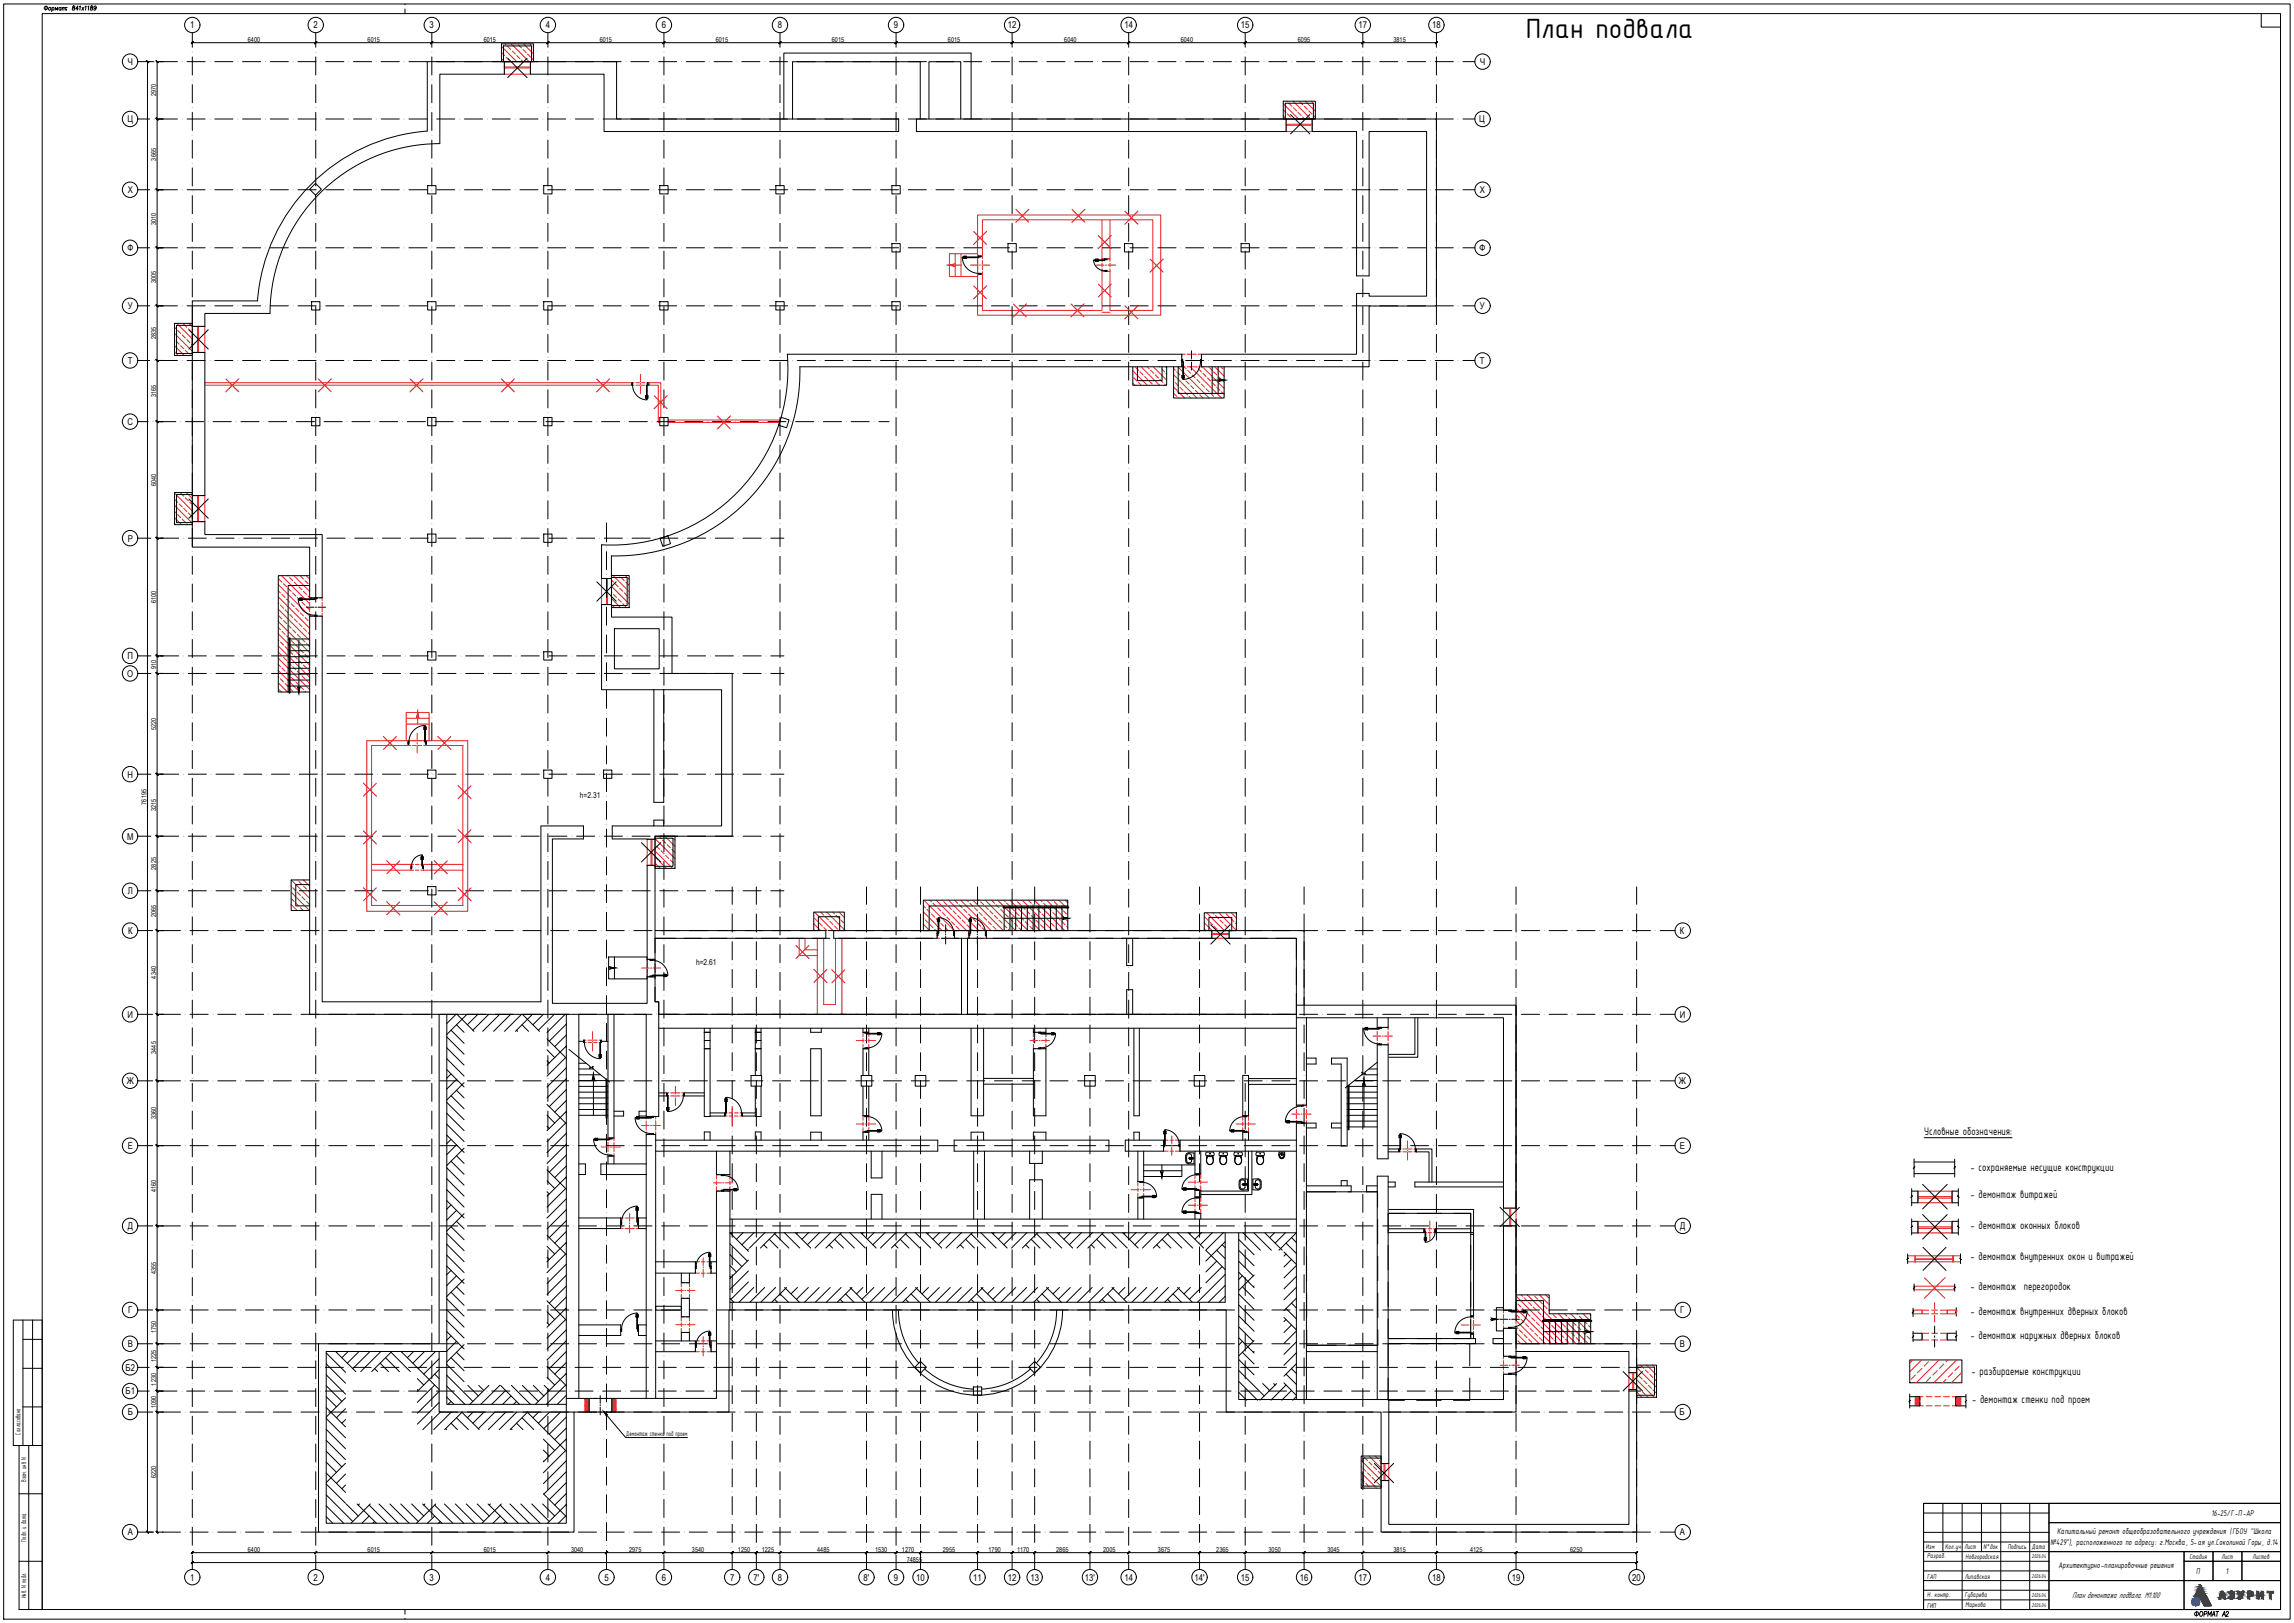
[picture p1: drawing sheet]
<svg xmlns="http://www.w3.org/2000/svg" width="1189mm" height="841mm" viewBox="0 0 1189 841" stroke-linecap="round" stroke-linejoin="round" font-family="sans-serif">
<defs><g id="words">
<text font-size="15.5" x="791" y="19">План подвала</text>
<g font-size="6.2">
<text x="997" y="588">Условные обозначения:</text>
<text x="1021" y="607">- сохраняемые несущие конструкции</text>
<text x="1021" y="621">- демонтаж витражей</text>
<text x="1021" y="637">- демонтаж оконных блоков</text>
<text x="1021" y="653">- демонтаж внутренних окон и витражей</text>
<text x="1021" y="669">- демонтаж перегородок</text>
<text x="1021" y="681">- демонтаж внутренних дверных блоков</text>
<text x="1021" y="694">- демонтаж наружных дверных блоков</text>
<text x="1022" y="712">- разбираемые конструкции</text>
<text x="1022" y="727">- демонтаж стенки под проем</text>
</g>
<text font-size="5.7" x="1136" y="839">ФОРМАТ А2</text>
<g font-size="4.9">
<text x="99" y="15">1</text>
<text x="163" y="15">2</text>
<text x="223" y="15">3</text>
<text x="283" y="15">4</text>
<text x="343" y="15">6</text>
<text x="403" y="15">8</text>
<text x="463" y="15">9</text>
<text x="522" y="15">12</text>
<text x="583" y="15">14</text>
<text x="643" y="15">15</text>
<text x="704" y="15">17</text>
<text x="742" y="15">18</text>
<text x="66" y="34">Ч</text>
<text x="767" y="34">Ч</text>
<text x="66" y="63">Ц</text>
<text x="767" y="63">Ц</text>
<text x="66" y="100">Х</text>
<text x="767" y="100">Х</text>
<text x="66" y="130">Ф</text>
<text x="767" y="130">Ф</text>
<text x="66" y="160">У</text>
<text x="767" y="160">У</text>
<text x="66" y="189">Т</text>
<text x="767" y="189">Т</text>
<text x="66" y="220">С</text>
<text x="66" y="281">Р</text>
<text x="66" y="342">П</text>
<text x="66" y="351">О</text>
<text x="66" y="403">Н</text>
<text x="66" y="435">М</text>
<text x="66" y="463">Л</text>
<text x="66" y="484">К</text>
<text x="870" y="484">К</text>
<text x="66" y="527">И</text>
<text x="871" y="527">И</text>
<text x="66" y="562">Ж</text>
<text x="870" y="562">Ж</text>
<text x="66" y="595">Е</text>
<text x="871" y="595">Е</text>
<text x="66" y="637">Д</text>
<text x="871" y="637">Д</text>
<text x="66" y="681">Г</text>
<text x="871" y="681">Г</text>
<text x="66" y="698">В</text>
<text x="871" y="698">В</text>
<text x="65" y="710">Б2</text>
<text x="65" y="723">Б1</text>
<text x="66" y="733">Б</text>
<text x="870" y="733">Б</text>
<text x="66" y="796">А</text>
<text x="871" y="796">А</text>
<text x="99" y="819">1</text>
<text x="163" y="819">2</text>
<text x="223" y="819">3</text>
<text x="283" y="819">4</text>
<text x="313" y="819">5</text>
<text x="343" y="819">6</text>
<text x="378" y="819">7</text>
<text x="390" y="819">7'</text>
<text x="403" y="819">8</text>
<text x="448" y="819">8'</text>
<text x="463" y="819">9</text>
<text x="475" y="819">10</text>
<text x="504" y="819">11</text>
<text x="522" y="819">12</text>
<text x="534" y="819">13</text>
<text x="562" y="819">13'</text>
<text x="583" y="819">14</text>
<text x="619" y="819">14'</text>
<text x="643" y="819">15</text>
<text x="674" y="819">16</text>
<text x="704" y="819">17</text>
<text x="742" y="819">18</text>
<text x="783" y="819">19</text>
<text x="846" y="819">20</text>
</g>
<g font-size="4.7">
<text x="1146" y="785">16-25/Г-П-АР</text>
<text x="1066" y="795">Капитальный ремонт общеобразовательного учреждения (ГБОУ &quot;Школа</text>
<text x="1063" y="800">№429&quot;), расположенного по адресу: г.Москва, 5-ая ул.Соколиной Горы, д.14</text>
<text x="1067" y="813">Архитектурно-планировочные решения</text>
<text x="1138" y="816">П</text>
<text x="1154" y="816">1</text>
<text x="1074" y="828">План демонтажа подвала. М1:100</text>
</g>
<g font-size="4.2">
<text x="301" y="414">h=2.31</text>
<text x="361" y="500">h=2.61</text>
</g>
<g font-size="3.9">
<text x="11" y="743" transform="rotate(-90 11 743)">Согласовано</text>
<text x="325" y="744">Демонтаж стенки под проем</text>
<text x="14" y="768" transform="rotate(-90 14 768)">Взам. инв N</text>
<text x="14" y="799" transform="rotate(-90 14 799)">Подп. и дата</text>
<text x="998" y="803">Изм</text>
<text x="1008" y="803">Кол.уч</text>
<text x="1018" y="803">Лист</text>
<text x="1028" y="803">N°док</text>
<text x="1041" y="803">Подпись</text>
<text x="1053" y="803">Дата</text>
<text x="999" y="807">Разраб.</text>
<text x="1019" y="808">Новгородская</text>
<text x="1135" y="808">Стадия</text>
<text x="1151" y="808">Лист</text>
<text x="1167" y="808">Листов</text>
<text x="999" y="818">ГАП</text>
<text x="1018" y="818">Липавская</text>
<text x="999" y="828">Н. контр.</text>
<text x="1018" y="828">Губарева</text>
<text x="14" y="828" transform="rotate(-90 14 828)">Инв. N подл.</text>
<text x="999" y="833">ГИП</text>
<text x="1019" y="833">Маркова</text>
</g>
<g font-size="3.5">
<text x="128" y="22">6400</text>
<text x="191" y="22">6015</text>
<text x="251" y="22">6015</text>
<text x="311" y="22">6015</text>
<text x="371" y="22">6015</text>
<text x="431" y="22">6015</text>
<text x="491" y="22">6015</text>
<text x="552" y="22">6040</text>
<text x="612" y="22">6040</text>
<text x="673" y="22">6095</text>
<text x="722" y="22">3815</text>
<text x="81" y="50" transform="rotate(-90 81 50)">2970</text>
<text x="81" y="83" transform="rotate(-90 81 83)">3665</text>
<text x="81" y="117" transform="rotate(-90 81 117)">3010</text>
<text x="81" y="147" transform="rotate(-90 81 147)">3005</text>
<text x="81" y="176" transform="rotate(-90 81 176)">2835</text>
<text x="81" y="206" transform="rotate(-90 81 206)">3165</text>
<text x="81" y="252" transform="rotate(-90 81 252)">6040</text>
<text x="81" y="313" transform="rotate(-90 81 313)">6100</text>
<text x="81" y="347" transform="rotate(-90 81 347)">910</text>
<text x="81" y="378" transform="rotate(-90 81 378)">5220</text>
<text x="76" y="417" transform="rotate(-90 76 417)">76195</text>
<text x="81" y="420" transform="rotate(-90 81 420)">3215</text>
<text x="81" y="451" transform="rotate(-90 81 451)">2825</text>
<text x="81" y="475" transform="rotate(-90 81 475)">2065</text>
<text x="81" y="507" transform="rotate(-90 81 507)">4340</text>
<text x="81" y="546" transform="rotate(-90 81 546)">3445</text>
<text x="81" y="580" transform="rotate(-90 81 580)">3360</text>
<text x="81" y="618" transform="rotate(-90 81 618)">4160</text>
<text x="81" y="660" transform="rotate(-90 81 660)">4355</text>
<text x="81" y="691" transform="rotate(-90 81 691)">1750</text>
<text x="81" y="706" transform="rotate(-90 81 706)">1225</text>
<text x="81" y="718" transform="rotate(-90 81 718)">1230</text>
<text x="81" y="730" transform="rotate(-90 81 730)">1090</text>
<text x="81" y="766" transform="rotate(-90 81 766)">6220</text>
<text x="128" y="804">6400</text>
<text x="191" y="804">6015</text>
<text x="251" y="804">6015</text>
<text x="296" y="804">3040</text>
<text x="326" y="804">2975</text>
<text x="359" y="804">3540</text>
<text x="382" y="804">1250</text>
<text x="395" y="804">1225</text>
<text x="424" y="804">4485</text>
<text x="453" y="804">1530</text>
<text x="467" y="804">1270</text>
<text x="470" y="809">74855</text>
<text x="489" y="804">2955</text>
<text x="512" y="804">1790</text>
<text x="527" y="804">1170</text>
<text x="547" y="804">2865</text>
<text x="572" y="804">2005</text>
<text x="600" y="804">3675</text>
<text x="630" y="804">2365</text>
<text x="657" y="804">3050</text>
<text x="688" y="804">3045</text>
<text x="722" y="804">3815</text>
<text x="762" y="804">4125</text>
<text x="814" y="804">6250</text>
</g>
<g font-size="3.1">
<text x="1053" y="808">2026.04</text>
<text x="1053" y="818">2026.04</text>
<text x="1053" y="828">2026.04</text>
<text x="1053" y="833">2026.04</text>
</g>
</g></defs>
<g fill="none" stroke="#ed1f24" stroke-width=".52">
<path d="M260 30l1 2M260 24l8 8M260 27l1 2M261 32h14v6h-14zM261 35h14M262 23h.1M262 30l2 1M263 24l2 2M265 23l9 9M265 26l2 2M268 29l1 1M269 23l1 2"/>
<path d="M270 31l1 1M271 26l2 1M271 23l6 5M273 28l2 2M275 23l1 1M276 30l1 1M665 54l8 8M665 57l1 1M667 52v1M667 59l2 2M668 53l2 2M670 52l9 10"/>
<path d="M670 56l2 1M673 58l1 2M674 53l1 1M676 55l2 2M677 52l5 6M678 57l2 2M680 52l1 1M681 60l1 1M681 54h1M665 60l2 2M667 62h13v6h-13zM667 65h13"/>
<path d="M667 64h13M670 61v1M675 61l1 1M571 114h4M492 131h15v12h-15zM492 137h6M495 131v12M498 131v12M503 137h4M507 134v-1h2v1M507 135v2M507 138v2"/>
<path d="M508 137h.1M509 137h4M509 135v2M509 138v2M568 137h4M571 139v2h2M571 136v2M573 134h-2v1M573 137h.1M574 134h1v1M574 137h4M575 136v2"/>
<path d="M575 139v2M507 141v1h2M509 141v1M575 141v20h22v-47h-22v20h-4v-20h-62v19h-2v-22h95v52h-95v-21h2M575 141h-4v20h-62v-19M90 179l5 5M90 173l10 9M90 176h.1M90 170h1M91 177l2 1M92 168l8 8M92 171l2 2"/>
<path d="M94 179l1 2M94 174l2 1M95 168l2 2M97 176l1 2M98 170l1 2M98 168l2 1M99 178l1 1M100 169h6v14h-6zM102 169v14M103 169v14M571 162h4M90 182l2 2"/>
<path d="M96 182l2 1M98 184h1M106 198h221v2h-221M329 198h-2v2h2M330 198h1M330 200h1M332 194v4M332 199h.1M332 200v4M332 198h2M332 200h2M335 198h1v2"/>
<path d="M335 200h1M336 200v-2h6v18M336 200h5v19h1M587 198l1 2M587 192l8 8M588 196l1 1M588 190l2 2M590 198l1 2M591 193l1 1M591 190l10 10M593 195l2 2M595 190l1 1"/>
<path d="M596 197l1 2M596 192l2 1M598 190l7 7M599 194l1 2M601 190h.1M601 197l2 1M602 191l2 2M604 199v1M604 190l1 1M604 193l1 1M608 197h.1M608 194l12 12"/>
<path d="M608 191l1 1M609 198l2 2M610 193l1 1M610 190l17 16M612 195l2 2M612 189v1h2M612 186v2M614 190l1 1M614 184h-2v1M615 197l1 2M615 184h2M615 190h2"/>
<path d="M615 192l2 1M617 190l16 16M617 200l2 1M618 194l1 2M618 190h2M618 184h2M620 197l2 1M621 184h2v1M621 191l2 2M623 199l1 2M623 186v2M623 189v1h-2"/>
<path d="M623 190l11 11M623 193l2 2M626 196l1 1M627 190l1 2M628 198l2 2M629 193l2 1M630 190l4 5M631 195l2 2M633 190l1 1M634 197v1M346 218h58M346 219h58"/>
<path d="M608 201l6 5M608 204l2 1M611 206h.1M611 201l2 1M614 203l1 2M616 205l1 1M619 202l2 2M622 205l1 1M625 201l2 2M627 204l2 1M630 206h.1M631 201l1 1"/>
<path d="M633 203l1 1M90 256l10 9M90 259l2 1M94 256l1 1M96 258l2 2M97 255l3 3M100 257h6v13h-6zM102 257v13M103 257v13M90 268l4 4M90 262l10 9M90 265l1 1"/>
<path d="M92 267l2 1M93 261l1 2M94 269l2 2M95 263l2 2M97 271v1M98 266l1 1M98 260l2 2M146 298l14 15M149 298h.1M150 299l2 2M152 298l8 8M156 298l1 2"/>
<path d="M159 298l1 2M312 300h5v13h-5zM314 300v13M315 300v13M318 298l8 9M321 298h.1M322 299l2 2M324 298l2 2M144 303l16 16M144 312l1 1M144 316l16 16M144 309l16 17"/>
<path d="M144 306l1 1M145 319l1 2M145 300l1 2M145 314l2 1M146 308l2 2M147 302l2 2M148 316l1 2M149 310l1 2M149 305l2 1M150 318l2 2M151 313l1 1M152 307l1 2"/>
<path d="M152 302l2 1M153 315l2 2M154 310l2 1M155 304l1 2M156 318l1 1M156 312l2 2M157 306l2 2M158 320l2 2M158 301l2 1M159 314l1 2M160 309v1M160 303h.1"/>
<path d="M160 318v1h2M160 312v2M160 315v2M162 310h-2v1M163 310h2M163 319h2M166 310h1v1M167 312v2M167 315v2M167 318v1h-1M317 310l5 5M317 304l9 9"/>
<path d="M317 307h.1M317 301l1 1M317 314l1 1M318 308l2 2M319 302l1 2M320 310l2 2M321 305l2 1M323 313l1 1M324 307l1 2M324 302l2 1M326 310h.1M144 335l16 16"/>
<path d="M144 328l16 17M144 322l16 16M144 332h1M144 325l1 1M145 338l1 2M145 333l2 1M146 327l2 2M147 322l2 1M148 335l1 2M149 330l1 1M149 324l2 2M150 337l2 2"/>
<path d="M151 332l1 1M152 326l1 2M152 321l2 1M152 340l2 1M153 334l2 2M154 329l2 1M155 323l1 2M156 337l1 1M156 331l2 2M157 326l2 1M158 339l2 2M159 333l1 2"/>
<path d="M160 328v1M160 322h.1M144 354l5 5M144 348l11 11M144 341l16 16M144 351h1M144 344l1 1M145 357l1 2M145 352l2 1M146 346l2 2M147 341l2 1M148 354l1 2"/>
<path d="M149 349l1 1M149 343l2 2M150 357l2 1M151 351l1 2M152 345l1 2M153 353l2 2M154 348l2 1M155 342l1 2M156 356l1 1M156 350l2 2M157 345l2 1M158 358l1 1"/>
<path d="M159 353l1 1M160 347v1M160 341h.1M211 369h11v15h-11zM211 372h11M211 375h11M216 369v6M190 384h21v2h-18v83h47v-83h-19v-2h21v88h-52zM213 384h-2v2h2M214 384h2M214 386h2M216 380v4"/>
<path d="M216 385h.1M216 386v4M217 384h2M217 386h2M220 384h1v2h-1M335 435h4v13h-4zM337 435v13M338 435v13M339 435l11 10M340 438l2 2M341 433l2 2M343 435l2 2"/>
<path d="M345 433l5 6M346 438l1 1M348 433v1M349 435h1M151 459h.1M151 456l9 10M152 460l1 2M154 456h.1M155 457l1 1M157 456l3 3M157 459l2 2M160 456h.1"/>
<path d="M193 448h20v3h-20M213 450v1h1M214 448h-1v1M215 451h2M215 448h2M218 448h1v1M218 451h22M240 448h-21v3M339 447l3 3M339 441l10 9M339 444l2 2M342 446l1 2"/>
<path d="M343 441l1 1M344 449l1 1M345 443l2 2M347 446l2 1M348 440l2 2M350 448h.1M151 469l3 3M151 462l9 10M151 466l1 1M153 468l2 2M154 462l2 2M156 470l1 2"/>
<path d="M156 465l2 1M159 467l1 2M160 462h.1M422 479l3 3M422 473l10 9M422 476l2 1M425 478l1 2M425 473l2 1M428 475l1 2M428 473l10 9M430 477l2 2M432 473l1 1"/>
<path d="M433 480l1 1M433 474l2 2M435 473l3 2M436 477l1 1M479 479l3 3M479 473l9 9M479 476h.1M479 469l1 1M479 466l16 16M480 477l1 1M480 471l2 2M482 479l2 2"/>
<path d="M482 466l1 1M483 474l1 1M484 468l1 2M485 466l16 16M485 476l2 2M486 470l2 2M488 478l1 2M488 466h.1M488 473l2 1M489 467l2 2M491 475l1 2M492 466l15 16h2"/>
<path d="M492 470l1 1M493 478l2 1M494 472l2 2M495 466l1 2M496 480l1 2M496 474l2 2M497 469l2 1M498 466l16 16M499 477l1 1M499 471l2 2M501 479l2 2M501 466l1 1"/>
<path d="M502 474l1 1M503 468l1 2M504 466l16 16M504 476l2 2M505 470l2 2M507 478l1 2M507 473l2 1M508 467l2 2M510 475l1 2M511 466l15 16M511 470l1 1M512 478l2 1"/>
<path d="M513 472l2 2M514 466l1 2M515 480l1 2M515 474l2 2M516 469l2 1M517 466l16 16M518 477l1 1M519 471l1 2M520 466l1 1M520 479l2 2M521 474l2 1M522 468l1 2"/>
<path d="M523 466l16 16M523 476l2 2M524 470l2 2M526 478l1 2M527 473l1 1M527 467l2 2M529 475l1 2M530 466l15 16M530 470l1 1M531 478l2 1M532 472l2 2M533 466l1 2"/>
<path d="M534 480l1 2M534 474l2 2M535 469l2 1M536 466l16 16M537 477l1 1M538 471l1 2M539 466l1 1M539 479l2 2M540 474l2 1M541 468l1 2M542 466l11 11M542 476l2 2"/>
<path d="M543 470l2 2M545 478l1 2M546 473l1 1M546 467l2 2M548 475l2 2M549 466l4 5M549 470l1 1M550 478l2 1M551 472l2 2M552 466l1 2M553 480v1M624 478l4 4"/>
<path d="M624 475l2 2M625 473l10 9M627 478l1 1M629 473v1M629 480l2 2M630 474l2 2M632 473l9 9M632 477l2 1M635 479l1 2M636 474l1 1M638 476l1 2M638 473l3 3"/>
<path d="M640 478l1 1M335 499v2M337 497h-2v1M338 497h1v1M339 499v2M414 486v9h10M417 486v6h7M422 482h.1M424 486v40M427 486v35h6v-35M427 481l1 1M436 486v40"/>
<path d="M484 482h1M486 485v1h1M487 482h-1v2M488 482h2M488 486h2M490 481l1 1M491 482h2M491 486h2M494 482h1v2M495 485v1h-1M502 485v1h1M503 482h-1v2"/>
<path d="M503 482h1M504 482h2M504 486h2M507 486h2M509 481l1 1M510 482h1v2M511 485v1h-1M523 482h.1M528 481l2 1M542 482h.1M547 481l2 1M624 481l1 1"/>
<path d="M628 482h9v4h-9zM628 484h9M637 482h1M332 502h4M335 505v1h2M335 502v2M337 502h1M338 502h4M339 502v2M339 505v1h-1M304 539h-2v1h2M305 539h2"/>
<path d="M307 535v4M307 539v1M308 539h1M310 539h2v1h-2M444 539h4M447 538v2M448 535h-1v2M448 539h1M449 535h1v2M450 539h4M450 538v2M534 539h4"/>
<path d="M536 538v2M537 535h-1v2M538 535h2M539 539h.1M540 539h4M541 535h1v2M542 538v2M712 537h4M714 535v1M714 537v2M716 532h-2v2M716 537h1"/>
<path d="M717 532h2v2M718 537h4M719 535v1M719 537v2M305 540h2M307 541v4M308 540h1M447 541v2h1M450 541v2h-1M536 541v2h1M538 543h2M542 541v2h-1"/>
<path d="M714 540v1h2M719 540v1h-2M337 579h-2v1M338 579h2v1M347 566h-2v2h2M348 566h2M348 568h2M350 563v4M350 568h.1M350 569v4M350 566h2M350 568h2"/>
<path d="M353 566h2v2h-2M377 577h-1v1h1M378 577h2M378 578h2M379 573v4M379 578v1M379 579v4M381 577h2M381 578h2M383 577h2v1h-2M448 578h-1v3M449 578h1v3"/>
<path d="M645 578h-1v3M646 578h1v3M669 577h4M672 575v2M672 578v2M674 573h-2v1M674 577h1M675 573h2v1M675 577h4M677 575v2M677 578v2M312 594h4"/>
<path d="M315 598v1h1M315 592v2M315 595v2M316 590h-1v1M316 594h1M317 590h1v1M318 594h4M318 592v2M318 595v2M318 598v1h-1M332 583h4M335 587v1h2"/>
<path d="M335 581v2M335 584v2M337 583h1M338 583h4M340 587v1h-2M340 581v2M340 584v2M444 582h4M447 584v3h1M447 581v2M449 582h.1M450 582h4"/>
<path d="M450 584v3h-1M450 581v2M603 594v3h2M605 591h-2v2M606 591h2M606 597h2M607 589v4M607 593v1M607 595v4M609 591h3v2M612 594v3h-3M641 582h4"/>
<path d="M644 584v3h1M644 581v2M645 582h1M647 582h4M647 581v2M647 584v3h-1M672 581v1h2M677 581v1h-2M726 595h-1v2h1M727 595h2M727 597h2M729 591v4"/>
<path d="M729 596h.1M729 597v4M730 595h2M730 597h2M733 595h1v2h-1M370 613h4M371 615v2h2M371 612v2M373 609h-2v2M374 609h2M374 617h2M375 613h.1"/>
<path d="M376 613h4M377 609h1v2M378 612v2M378 615v2h-1M586 616h4M590 618v3h1M590 616v1M591 612h-1v3M591 616h.1M592 612h1v3M592 616h4M593 616v1"/>
<path d="M593 618v3h-1M616 613h4M619 614v3h1M619 612v2M620 608h-1v3M621 613h.1M621 608h1v3M622 613h4M622 612v2M622 614v3h-1M994 617h18v6h-18zM322 634v3h1"/>
<path d="M323 631h-1v2M324 631h2M324 637h2M326 629v4M326 634h.1M326 635v4M327 631h2M327 637h2M330 631h1v2M331 634v3h-1M616 625h4M619 626v3h1"/>
<path d="M619 624v2M620 620h-1v3M621 625h.1M621 620h1v3M622 625h4M622 624v2M622 626v3h-1M739 637h-1v2h1M740 637h2M740 639h2M741 633v4M741 637v1"/>
<path d="M741 639v4M743 637h1v2h-1M779 626h7v9h-7zM782 626v9M783 626v9M994 633h18v6h-18zM994 621h18M994 637h18M994 636h18M994 620h18M360 659v1h3M360 656v2"/>
<path d="M363 654h-3v1M363 654h2M363 660h2M364 652v4M364 657h.1M364 658v4M366 654h2v1M368 656v2M368 659v1h-2M989 654h3M989 651h3v3M992 651h20v3h-20z"/>
<path d="M992 652h20M992 653h20M1012 651v3h4M1012 651h4M1012 651v3M350 669h4M353 671v2h2M353 668v2M355 665h-2v2M355 669h.1M356 665h1v2M356 669h4"/>
<path d="M357 668v2M357 671v2h-1M781 679h-2v1M781 679h2M784 679h2v1M786 678l18 18M786 672l24 24M786 675h.1M787 676l1 1M788 671l1 1M789 678l2 2M790 672l1 2"/>
<path d="M791 671l26 25M792 675l2 1M795 677l1 2M795 672l2 1M797 680l2 1M798 674l1 2M798 671l5 5M800 676l2 2M801 671l2 1M803 679h.1M991 679h5v2h-5zM992 666h21v2h-21z"/>
<path d="M1000 679h-4v2h4M1001 679h3M1003 675v3M1003 680h.1M1006 679h3v2h-3M1009 679h5v2h-5zM350 686h4M353 688v2h2M353 685v2M355 682h-2v3M355 686h.1M356 682h1v3"/>
<path d="M356 686h4M357 685v2M357 688v2h-1M360 698v2h3M363 695h-3v2M363 695h2M364 693v4M364 697v1M364 699v4M366 695h2v2M368 698v2h-2M757 687h4"/>
<path d="M762 687h.1M762 683v-1h2v1M762 690v1h2v-1M762 684v2M762 687v2M763 687h4M764 684v2M764 687v2M779 687v1h2M779 681v2M779 684v2M781 688h2"/>
<path d="M786 691l5 5M786 686v-2l12 12M786 694h.1M786 687l1 1M786 681v2M786 687v1h-2M786 681l1 2M787 695l1 1M787 689l2 2M788 684l2 1M790 692l1 1M791 686l1 2"/>
<path d="M791 680l2 2M792 694l2 2M793 688l2 2M794 683l1 1M795 691l2 1M796 685l2 2M798 693l1 2M799 688l1 1M799 682l2 2M800 696h1M801 690l2 2M802 684l1 2"/>
<path d="M803 692l2 2M804 687l2 1M805 681l2 2M806 695l1 1M807 689l1 2M807 684l2 1M808 681l15 15M809 692l2 1M810 686l1 2M811 681l1 1M811 694l2 2M812 688l2 2"/>
<path d="M813 683l1 1M814 681l10 10M814 691l2 1M815 685l2 2M817 693l1 2M817 681h1M818 688l1 1M818 682l2 2M819 696h1M820 690l2 2M820 681l4 4M821 684l1 2"/>
<path d="M822 692l2 2M823 687l1 1M824 681v1M1000 691h-4v3h4M1001 681h3M1001 691h3M1001 694h3M1003 682v3M1006 691h3v3h-3M363 700h2M777 707h4M779 711v1h2"/>
<path d="M779 705v2M779 708v2M781 703h-2v1M781 703h2M781 712h2M782 707h1M783 707h4M784 703h2v1M786 705v2M786 708v2M786 711v1h-2M844 711h4v9h-4z"/>
<path d="M846 711v9M847 711v9M848 715l9 9M848 709l10 10M848 712h1M849 719l1 1M849 713l2 2M850 708l2 1M852 715l1 2M853 710l1 1M853 707l5 6M854 718l2 1"/>
<path d="M855 712l2 2M857 707v1M857 715l1 1M858 709h.1M991 705l-1 1M993 712l-3 3M996 705l-6 6M996 709l-2 2M999 706l-2 2M1001 714l-3 2M1004 710l-2 2M1005 705l-12 12"/>
<path d="M1007 707l-2 2M1009 715l-2 2M1010 705l-1 1M1012 711l-2 3M1014 705l-12 12M1015 708l-2 2M1016 716v1M1017 711l-6 6M1017 707h-1M303 726h.1M303 729h.1M303 727v1"/>
<path d="M303 731h.1M303 725h.1M303 728v1M303 732h.1M304 727h-1M304 732l1-2v2h1M304 725h-1M304 728h.1M304 731h.1M304 730h-1M304 725l-1 1M304 729v1"/>
<path d="M305 727h-1M305 730l-1 1M305 729h.1M305 725l-2 2M305 727h.1M305 730h.1M305 725l-1 2M305 727v2M305 726l-2 2M305 727l-2 2M305 728l-2 2M305 729l-2 2"/>
<path d="M305 731v1M305 726v1M305 727l-2 3M305 731l-1 1M306 725h-1v1M307 725h2M307 732h2M310 725h2M310 732h2M313 725h2M313 732h2M316 725h1v1"/>
<path d="M317 727v2M317 730v2h-1M317 725h.1M317 726h.1M317 729h.1M317 727h.1M317 728h.1M317 731v1M318 726h-1M318 725h.1M318 727h-1M318 730h-1"/>
<path d="M318 731h.1M318 729h-1M318 726v1M318 725l-1 1M318 730v1M318 725v1M318 728h.1M319 729l-1 1M319 727l-1 1M319 725h.1M319 728h.1M319 731l-1 1"/>
<path d="M319 726h-1M319 729h.1M319 726v1M319 727v1M319 725l-2 2M319 728v1M319 732h.1M319 726l-2 2M319 727l-2 2M319 728l-2 2M319 729l-2 2M319 730l-2 2"/>
<path d="M319 731v1M319 726h.1M319 727h.1M319 730v1M848 721l3 3M851 721l2 2M853 723l1 1M857 720l1 2M993 727h-1M993 724h-1M993 728h-1M993 725h.1"/>
<path d="M993 726h.1M993 724h.1M993 727h.1M994 724l-1 1M994 728h-1M994 724l-2 1M994 725l-1 1M994 724h.1M994 727v1M994 725h.1M994 728v1M994 727h.1"/>
<path d="M995 724l-1 1M995 728h-1M995 724l-3 2M995 726v1M995 727v2h2M995 725l-3 2M995 726l-3 2M995 727l-2 2M995 728v1M995 724h.1M995 725l-1 2M995 727v1"/>
<path d="M997 724h-2v1M998 724h3M998 729h3M1003 724h3M1003 729h3M1007 724h3M1007 729h3M1012 724h2v1l1-1M1014 725h.1M1014 727v2h-2M1014 726h.1M1014 727h.1"/>
<path d="M1014 724v1M1014 728h.1M1014 724h.1M1014 725v1M1014 726v1M1014 727v1M1015 725h-1M1015 728l-1 1M1015 724h.1M1015 727h.1M1015 728h.1M1015 726v1"/>
<path d="M1015 724v1M1015 727v1M1016 725l-2 1M1016 728l-1 1M1016 726h-1M1016 724h.1M1016 725h.1M1016 728h.1M1016 726h.1M1016 727h.1M1016 724l-2 2M1016 725l-2 3"/>
<path d="M1016 726l-2 3M1016 727l-1 2M1016 728v1M705 757l11 10M705 760h.1M707 755l2 2M709 758l2 1M710 754l6 7M712 760l1 2M713 754l1 2M715 757l1 1M716 758h4v9h-4z"/>
<path d="M717 758v9M718 758v9M705 769l2 2M705 763l8 8M705 766l2 2M706 761l2 1M708 769l1 1M709 763l1 2M711 766l2 1M713 768l2 2M714 762l2 2"/>
</g>
<g fill="#ed1f24" stroke="#ed1f24" stroke-width=".52">
<path d="M216 369v3v-1zM216 369l1 3-1-1z"/>
<path d="M492 137l3 1-1-1zM492 137h3h-1z"/>
<circle cx="90" cy="271" r=".1"/>
<circle cx="507" cy="466" r=".1"/>
<circle cx="527" cy="466" r=".1"/>
<circle cx="546" cy="466" r=".1"/>
</g>
<g fill="none" stroke="#000" stroke-width=".52">
<path d="M2 2h1185v837h-1185zM22 7h1160v827h-1160zM24 3v2M27 4a.6 .6 0 0 1 1 0 .6 .6 0 0 1 0 1h-1M27 4v2M29 5v-1v1l1-1v1M32 4a.6 .6 0 0 0-1 0 .6 .6 0 0 0 0 1 .6 .6 0 0 0 1 0M32 4l-1 1M32 4h1v1M32 4v1M33 4h1v1M34 5h.1"/>
<path d="M35 4h.1M38 3v1a.7 .7 0 0 1 1 0 .7 .7 0 0 1-1 1 .7 .7 0 0 1 0-1h1zM41 5h-2l1-2v2M41 3h1l-1 2M43 4v1M44 4l-2 1M44 3h1l-1 2M46 3v2M47 3v1a.7 .7 0 0 1 1 0 .7 .7 0 0 1 0 1 .7 .7 0 0 1-1-1h1zM50 4h-1a.6 .6 0 0 1 0-1 .6 .6 0 0 1 1 0l-1 2M100 17v7M164 17v7"/>
<path d="M210 2h.1M210 5v2M224 17v7M284 17v7M344 17v7M404 17v7M464 17v7M525 17v7M585 17v7M645 17v7M706 17v7M744 17v7"/>
<path d="M1172 7v7h10M71 32h7M80 32h-4v762h4M83 32h9M85 32h-4v30h4M97 32h9M100 22h644M100 29v10M111 32h10M126 32h9M140 32h9M154 32h10"/>
<path d="M164 29v10M169 32h9M183 32h10M198 32h9M212 32h9M221 32h40v6h-33v36a88 88 0 0 0-88 88h-34v7h-6v-13h33a95 95 0 0 1 88-88zM224 29v10M226 32h10M241 32h9M255 32h9M260 23h17v9h-17zM261 24h14v8h-14z"/>
<path d="M263 30l10 10M269 32h10M273 30l-10 10M275 32h45v30h146v6h-153v-30h-38zM284 32h9M284 29v10M298 32h10M313 32h9M327 32h9M341 32h10M344 29v10M356 32h9"/>
<path d="M370 32h9M384 32h10M399 32h9M404 29v10M413 32h10M428 32h9M442 32h9M456 32h10M464 29v10M471 32h9M485 32h9M499 32h10"/>
<path d="M514 32h9M525 29v10M528 32h10M543 32h9M557 32h9M571 32h10M585 29v10M586 32h9M600 32h9M614 32h10M629 32h9M643 32h10"/>
<path d="M645 29v10M658 32h9M672 32h9M686 32h10M701 32h9M706 29v10M715 32h9M729 32h10M744 32h9M744 29v10M758 32h6M100 44v9"/>
<path d="M100 58v10M164 44v9M164 58v10M224 44v9M224 58v10M284 44v9M284 58v10M344 44v9M344 58v10M404 44v9M404 58v10M464 44v9"/>
<path d="M464 58v10M525 44v9M525 58v10M585 44v9M585 58v10M645 44v9M645 58v10M665 52h17v10h-17zM666 53h15v9h-15zM669 59l10 10M679 59l-10 10M706 44v9"/>
<path d="M706 58v10M744 44v9M744 58v10M71 62h7M92 62h-11v36h11M97 62h9M100 73v9M111 62h10M126 62h9M140 62h9M154 62h10M164 73v9"/>
<path d="M169 62h9M183 62h10M198 62h9M212 62h9M224 73v9M226 62h10M241 62h9M255 62h9M269 62h10M284 62h9M284 73v9M298 62h10"/>
<path d="M313 62h9M327 62h9M341 62h10M344 73v9M356 62h9M370 62h9M384 62h10M399 62h9M404 73v9M406 62v-34h97v34M411 62v-30h66v30M413 62h10"/>
<path d="M428 62h9M442 62h9M456 62h10M464 73v9M471 62h196M475 62v6h192v-6M481 62v-30h17v30M525 73v9M585 73v9M645 73v9M672 62h9M680 62h64v97h-34v31h-87v-6h80v-32h7v1h29v-85h-29v75h-7v-75h-23z"/>
<path d="M686 62h10M701 62h9M706 73v9M715 62h9M729 62h10M744 62h9M744 73v9M758 62h6M71 98h7M85 98h-4v30h11M97 98h9M100 87v9"/>
<path d="M111 98h10M126 98h9M140 98h9M154 98h10M164 95l3 3-3 3-4-3zM164 87v9M169 98h9M183 98h10M198 98h9M212 98h9M222 96h4v4h-4zM224 87v9"/>
<path d="M226 98h10M241 98h9M255 98h9M269 98h10M282 96h4v4h-4zM284 98h9M284 87v9M298 98h10M313 98h9M327 98h9M341 98h10M342 96h4v4h-4z"/>
<path d="M344 87v9M356 98h9M370 98h9M384 98h10M399 98h9M402 96h4v4h-4zM404 87v9M413 98h10M428 98h9M442 98h9M456 98h10M462 96h5v4h-5z"/>
<path d="M464 87v9M471 98h9M485 98h9M499 98h10M514 98h9M525 87v9M528 98h10M543 98h9M557 98h9M571 98h10M585 87v9M586 98h9"/>
<path d="M600 98h9M614 98h10M629 98h9M643 98h10M645 87v9M658 98h9M672 98h9M686 98h10M701 98h9M706 87v9M715 98h9M729 98h10"/>
<path d="M744 98h9M744 87v9M758 98h6M100 101v10M100 116v9M164 101v10M164 116v9M224 101v10M224 116v9M284 101v10M284 116v9M344 101v10"/>
<path d="M344 116v9M404 101v10M404 116v9M464 101v10M464 116v9M525 101v10M525 116v9M585 101v10M585 116v9M645 101v10M645 116v9M706 101v10"/>
<path d="M706 116v9M744 101v10M744 116v9M71 128h7M85 128h-4v30h4M97 128h9M100 130v9M111 128h10M126 128h9M140 128h9M154 128h10M164 130v9"/>
<path d="M169 128h9M183 128h10M198 128h9M212 128h9M224 130v9M226 128h10M241 128h9M255 128h9M269 128h10M284 128h9M284 130v9M298 128h10"/>
<path d="M313 128h9M327 128h9M341 128h10M344 130v9M356 128h9M370 128h9M384 128h10M399 128h9M404 130v9M413 128h10M428 128h9M442 128h9"/>
<path d="M456 128h10M462 126h5v5h-5zM464 130v9M471 128h9M485 128h9M499 133a9 9 0 0 0 8 9M499 133l8 1zM499 134h2M499 134h.1M499 128h10M500 134h1M500 133h.1"/>
<path d="M500 134h.1M501 133h-2M501 133h-1M501 133h.1M501 134h.1M507 133h2h-2zM514 128h9M522 126h5v5h-5zM525 130v9M528 128h10M543 128h9M557 128h9"/>
<path d="M567 135a6 6 0 0 0 6 5M567 135h6h-6zM568 135h1M568 135h.1M569 135h.1M569 134h.1M569 134h-1M571 128h10M573 134h1v1h-1zM583 126h4v5h-4zM585 130v9M586 128h9"/>
<path d="M600 128h9M614 128h10M629 128h9M643 126h4v5h-4zM643 128h10M645 130v9M658 128h9M672 128h9M686 128h10M701 128h9M706 130v9M715 128h9"/>
<path d="M729 128h10M744 128h9M744 130v9M758 128h6M71 158h7M92 158h-11v29h11M97 158h9M100 144v10M100 159v9M111 158h10M126 158h9M140 158h9"/>
<path d="M154 158h10M161 156h5v5h-5zM164 144v10M164 159v9M169 158h9M183 158h10M198 158h9M212 158h9M222 156h4v5h-4zM224 144v10M224 159v9M226 158h10"/>
<path d="M241 158h9M255 158h9M269 158h10M282 156h4v5h-4zM284 158h9M284 144v10M284 159v9M298 158h10M313 158h9M327 158h9M341 158h10M342 156h4v5h-4z"/>
<path d="M344 144v10M344 159v9M356 158h9M370 158h9M384 158h10M399 158h9M402 156h4v5h-4zM404 144v10M404 159v9M413 158h10M428 158h9M442 158h9"/>
<path d="M456 158h10M462 156h5v5h-5zM464 144v10M464 159v9M471 158h9M485 158h9M499 158h10M507 142h2h-2zM514 158h9M525 144v10M525 159v9M528 158h10"/>
<path d="M543 158h9M557 158h9M571 158h10M573 140h1v1h-1zM585 144v10M585 159v9M586 158h9M600 158h9M614 158h10M629 158h9M643 158h10M645 144v10"/>
<path d="M645 159v9M658 158h9M672 158h9M686 158h10M701 158h9M706 144v10M706 159v9M715 158h9M729 158h10M744 158h9M744 144v10M744 159v9"/>
<path d="M758 158h6M90 168h10v16h-10zM98 171l10 10M100 169h-9v14h9M100 173v84h6v-74h-6M108 171l-10 10M164 173v10M224 173v10M284 173v10M344 173v10M404 173v10M464 173v10"/>
<path d="M525 173v10M585 173v10M645 173v10M706 173v10M744 173v10M71 187h7M85 187h-4v31h4M97 187h9M111 187h10M126 187h9M140 187h9M154 187h10"/>
<path d="M164 188v9M169 187h9M183 187h10M198 187h9M212 187h9M224 188v9M226 187h10M241 187h9M255 187h9M269 187h10M284 187h9M284 188v9"/>
<path d="M298 187h10M313 187h9M327 187h9M327 198h1v2h-1zM328 200a8 8 0 0 0 7 7M335 200v7zM335 198h1v2h-1zM341 187h10M344 188v9M356 187h9M370 187h9M384 187h10"/>
<path d="M399 187h9M404 188v9M413 187h10M428 187h9M442 187h9M456 187h10M464 188v9M471 187h9M485 187h9M499 187h10M514 187h9M525 188v9"/>
<path d="M528 187h10M543 187h9M557 187h9M571 187h10M585 188v9M586 187h9M587 190v10h18v-10M589 190v7h13v-7M600 187h9M608 190v16h26v-2M611 190v14h23v-14M612 186h1v1h-1z"/>
<path d="M613 195v1M613 195h.1M613 196h.1M613 187v10zM614 195l-1 1M614 195h.1M614 187h10M617 182v4M617 187h.1M617 188v4M622 186h1v1h-1zM622 187a9 9 0 0 1-9 10"/>
<path d="M628 190v14M628 197h6M629 187h9M631 190v14M643 187h10M645 188v9M658 187h9M672 187h9M686 187h10M701 187h9M706 188v9M715 187h9"/>
<path d="M729 187h10M744 187h9M744 188v9M758 187h6M71 218h6M91 218h-10v61h12M96 218h9M110 218h10M125 218h9M139 218h10M154 218h9M161 216h5v5h-5z"/>
<path d="M164 202v9M164 216v10M168 218h9M182 218h10M197 218h9M211 218h9M222 216h4v5h-4zM224 202v9M224 216v10M225 218h10M240 218h9M254 218h10"/>
<path d="M269 218h9M282 216h4v5h-4zM283 218h9M284 202v9M284 216v10M297 218h10M312 218h9M326 218h9M335 206h.1M335 206v-1v1M335 206h1M336 206v-1l-1 1"/>
<path d="M336 206h.1M340 218h10M342 216h4v5h-4zM344 202v9M344 216v10M355 218h9M369 218h10M384 218h9M398 218h9M404 202v9M404 216v10M405 216l4 2-1 4-4-2z"/>
<path d="M412 218h10M427 218h9M441 218h9M455 218h6M464 202v9M464 216v10M525 202v9M525 216v10M585 202v9M585 216v10M645 202v9M645 216v10"/>
<path d="M706 202v9M706 216v10M744 202v9M744 216v10M164 231v9M224 231v9M284 231v9M344 231v9M404 231v9M464 231v9M525 231v9M585 231v9"/>
<path d="M645 231v9M706 231v9M744 231v9M90 255h10v17h-10zM98 259l10 10M100 256h-9v15h9M100 259v10M108 259l-10 10M164 245v9M164 259v10M224 245v9M224 259v10"/>
<path d="M284 245v9M284 259v10M344 245v9M344 259v10M404 245v9M404 259v10M464 245v9M464 259v10M525 245v9M525 259v10M585 245v9M585 259v10"/>
<path d="M645 245v9M645 259v10M706 245v9M706 259v10M744 245v9M744 259v10M71 279h7M85 279h-4v61M98 279h9M100 270h6v7h61v33h-7v-26h-60zM100 274v9M112 279h9"/>
<path d="M126 279h10M141 279h9M155 279h9M164 274v9M169 279h10M184 279h9M198 279h10M213 279h9M222 277h4v4h-4zM224 274v9M227 279h9M241 279h10"/>
<path d="M256 279h9M270 279h9M282 277h4v4h-4zM284 274v9M284 279h10M299 279h9M313 279h10M314 271v10M328 279h9M342 279h9M342 279l4-1 2 4-5 1zM344 274v9"/>
<path d="M356 279h10M371 279h9M385 279h9M399 279h7M404 274v9M464 274v9M525 274v9M585 274v9M645 274v9M706 274v9M744 274v9M100 288v10"/>
<path d="M160 298h-16v61h5v-56h11M164 288v10M224 288v10M284 288v10M314 286v9M317 299h8v15h-8M317 298h9v17h-9zM317 300v-12a95 95 0 0 0 98-98h197v-6h-204a91 91 0 0 1-96 98v18h5M344 288v10M404 288v10M464 288v10M525 288v10"/>
<path d="M585 288v10M645 288v10M706 288v10M744 288v10M100 303v9M100 317v9M155 311a9 9 0 0 0 8 8M155 310h8v1h-8zM155 311h2M155 310h.1M155 311h.1M157 310h-2"/>
<path d="M157 310h.1M157 311h.1M159 315h4M163 310h1h-1zM163 319h1h-1zM164 315h.1M164 303v9M164 317v9M165 315h4M224 303v9M224 317v9M284 303v9"/>
<path d="M284 317v9M309 302l10 10M314 300v10M314 315v9M319 302l-10 10M344 303v9M344 317v9M404 303v9M404 317v9M464 303v9M464 317v9M525 303v9"/>
<path d="M525 317v9M585 303v9M585 317v9M645 303v9M645 317v9M706 303v9M706 317v9M744 303v9M744 317v9M71 340h7M81 340h12M85 340h-4v9h4"/>
<path d="M98 340h9M100 331v10M112 340h9M126 340h10M141 340h9M149 337h11M149 334h11M149 331h11M150 331v28zM155 332v27M155 340h9M164 331v10"/>
<path d="M169 340h10M184 340h9M198 340h10M213 340h9M222 338h4v4h-4zM224 331v10M227 340h9M241 340h10M256 340h9M270 340h9M282 338h4v4h-4zM284 331v10"/>
<path d="M284 340h10M299 340h9M313 340h10M314 329v9M318 326h24v21h-24zM328 340h9M342 340h9M344 331v10M356 340h10M371 340h9M385 340h9M399 340h7"/>
<path d="M404 331v10M464 331v10M525 331v10M585 331v10M645 331v10M706 331v10M744 331v10M71 349h7M93 349h-12v52h12M98 349h9M100 346v9M112 349h9"/>
<path d="M126 349h10M141 349h9M149 356h11M149 352h11M149 349h11M149 346h11M149 343h11M149 340h11M149 359h11M155 349h9M164 346v9M169 349h10"/>
<path d="M184 349h9M198 349h10M213 349h9M224 346v9M227 349h9M241 349h10M256 349h9M270 349h9M284 346v9M284 349h10M299 349h9M313 349h10"/>
<path d="M314 343v10M314 358v9M328 349h9M339 357h5M342 349h9M344 357v59h-5v-59h-27v-44h5v7h31v29h31v84h-40v2h-22v-7h22v-3h5M344 357h30v71h-30M344 346v9M356 349h10M371 349h9M385 349h9M399 349h7"/>
<path d="M404 346v9M464 346v9M525 346v9M585 346v9M645 346v9M706 346v9M744 346v9M100 360v9M100 374v10M164 360v9M164 374v10M220 378h.1"/>
<path d="M220 377v1M220 377h.1M220 376v8zM220 376a9 9 0 0 0-8 8M220 377l1 1M220 377h1M221 377h.1M221 377v1M221 378h.1M224 360v9M224 374v10M284 360v9"/>
<path d="M284 374v10M314 372v9M404 360v9M404 374v10M464 360v9M464 374v10M525 360v9M525 374v10M585 360v9M585 374v10M645 360v9M645 374v10"/>
<path d="M706 360v9M706 374v10M744 360v9M744 374v10M100 389v9M164 389v9M211 384h1v2h-1zM220 384h1v2h-1zM222 399h4v4h-4zM224 389v9M282 399h4v4h-4zM284 389v9"/>
<path d="M313 399h4v4h-4zM314 386v10M404 389v9M464 389v9M525 389v9M585 389v9M645 389v9M706 389v9M744 389v9M71 401h7M85 401h-4v32h12M98 401h9"/>
<path d="M100 403v10M100 418v9M112 401h9M126 401h10M141 401h9M155 401h9M164 403v10M164 418v9M169 401h10M184 401h9M198 401h10M213 401h9"/>
<path d="M224 403v10M224 418v9M227 401h9M241 401h10M256 401h9M270 401h9M284 403v10M284 418v9M284 401h10M299 401h9M313 401h10M314 401v9"/>
<path d="M314 415v10M328 401h9M342 401h9M344 418v10M356 401h10M371 401h9M385 401h9M399 401h7M404 403v10M404 418v9M464 403v10M464 418v9"/>
<path d="M525 403v10M525 418v9M585 403v10M585 418v9M645 403v10M645 418v9M706 403v10M706 418v9M744 403v10M744 418v9M71 433h7M85 433h-4v29h4"/>
<path d="M98 433h9M100 432v9M112 433h9M126 433h10M141 433h9M155 433h9M164 432v9M169 433h10M184 433h9M198 433h10M213 433h9M224 432v9"/>
<path d="M227 433h9M241 433h10M256 433h9M270 433h9M280 428v91h-113v-200h-7v207h68v170h-63v98h132v-62h81v-53h257v53h81v26h4v-33h-78v-86M280 428h22v7h-16v85h49v-14h4v13h2v60h-6v-53M284 432v9M284 433h10M299 433h9M313 433h10M314 430v9M328 433h9"/>
<path d="M332 437l10 10M339 428h5M339 433h11v17h-11zM339 434h10v15h-10M342 433h9M342 437l-10 10M344 432v9M356 433h10M371 433h9M385 433h9M399 433h7M404 432v9"/>
<path d="M464 432v9M525 432v9M585 432v9M645 432v9M706 432v9M744 432v9M100 446v10M160 456h-9v16h9M160 458h-7v11h7M164 446v10M213 449v1zM218 445h.1"/>
<path d="M219 443v6zM219 444l-1 1M219 443a6 6 0 0 0-6 6M219 449v1zM219 444v1M219 445h.1M222 459h4v5h-4zM224 446v10M284 446v10M314 444v9M314 458v10M335 448h4v34h89v4h-89v11h-4z"/>
<path d="M344 446v10M379 460v9M392 460v9M404 446v10M449 460v9M464 446v10M477 460v9M507 460v9M525 446v10M536 460v9M565 460v9M585 446v10"/>
<path d="M622 460v9M645 446v10M676 460v9M706 446v10M744 446v10M786 460v9M848 460v9M71 462h7M93 462h-12v173h13M98 462h9M100 461v9M100 475v9"/>
<path d="M112 462h9M126 462h10M141 462h9M155 462h9M164 461v9M164 475v9M169 462h10M184 462h9M198 462h10M213 462h9M224 461v9M224 475v9"/>
<path d="M227 462h9M241 462h10M256 462h9M270 462h9M284 461v9M284 475v9M284 462h10M299 462h9M313 462h10M314 473v9M328 462h9M342 462h9"/>
<path d="M344 461v9M344 475v9M356 462h10M371 462h9M379 474v9M385 462h9M392 474v9M399 462h7M404 461v9M404 475v9M449 474v9M464 461v9"/>
<path d="M464 475v9M477 474v9M486 478h.1M486 476v2M486 476h.1M486 476h1v8h-1zM486 475a8 8 0 0 1 8 9M487 476v2M487 476h.1M487 478h.1M490 479v4M502 478h.1"/>
<path d="M503 476l-1 2M503 476h.1M503 476v8zM503 475a8 8 0 0 1 8 9M503 476v2M503 478h.1M507 474v9M520 470h34h-34zM520 476h33M520 469v13M523 469v13M525 461v9"/>
<path d="M525 475v9M526 469v13M529 469v13M532 469v13M535 469v13M536 474v9M538 469v13M541 469v13M544 469v13M547 469v13M550 469v13M553 469v-3h-74v16h7"/>
<path d="M553 469h-71v13M553 469v13M565 474v9M585 461v9M585 475v9M622 474v9M624 473h17v9h-17zM627 475h11v7h-11zM627 479l11 10M638 479l-11 10M645 461v9M645 475v9"/>
<path d="M676 474v9M706 461v9M706 475v9M744 461v9M744 475v9M786 474v9M848 474v9M71 482h8M81 482h13M99 482h9M100 489v10M113 482h9"/>
<path d="M127 482h10M142 482h9M156 482h9M164 489v10M170 482h10M185 482h9M199 482h10M214 482h9M224 489v10M228 482h9M242 482h10M257 482h9"/>
<path d="M271 482h9M284 489v10M285 482h10M300 482h9M314 482h10M314 487v9M315 496h20v11h-20zM318 496v11M328 482h10M337 497h1v1h-1zM338 498a8 8 0 0 1 8 7M339 482v12"/>
<path d="M339 498v9M339 486h11M343 482h9M344 489v10M355 486h8M357 482h10M368 486h9M372 482h9M379 488v9M381 486h9M386 482h9M392 488v9"/>
<path d="M395 486h8M400 482h10M404 489v10M408 486h9M415 482h9v-7h11v7M421 486h9M422 482v-9h16v9M429 482h57M432 482v4h54v-4M449 488v9M464 489v10M477 488v9"/>
<path d="M486 484v1zM487 482h23M488 486h22M490 484h.1M490 485v4M494 484h1v1h-1zM495 482v4M498 486v40M501 486v40M502 484h1v1h-1zM502 482v4M507 484h.1"/>
<path d="M507 485v12M511 484v1zM525 489v10M536 488v9M565 488v9M584 486v14h3v-14M585 489v10M622 488v9M628 486v-4h-117v4h119M630 482h10M635 486h8M637 482h39v39h110v105h-7v-99h-107v-41h-35z"/>
<path d="M645 482h9M645 489v10M648 486h9M659 482h9M661 486h11v11M673 482h10M676 488v9M688 482h9M702 482h10M706 489v10M717 482h9M731 482h9"/>
<path d="M744 489v10M745 482h10M760 482h9M774 482h9M786 488v9M788 482h10M803 482h9M817 482h10M832 482h9M846 482h9M848 488v9M860 482h8"/>
<path d="M100 504v9M100 518v10M164 504v9M164 518v10M224 504v9M224 518v10M284 504v9M284 518v10M314 501v10M314 516v9M315 502h3M337 506h1h-1z"/>
<path d="M338 505h8v1h-8zM339 512v7h2v7h10M344 504v9M344 518v10M345 506h.1M345 505h.1M345 505h-1h1M345 506h-1h1M379 502v10M379 517v9M392 502v10M392 517v9"/>
<path d="M404 504v9M404 518v10M449 502v10M449 517v9M464 504v9M464 518v10M477 502v10M477 517v9M507 502v10M507 517v9M525 504v9M525 518v10"/>
<path d="M536 502v10M536 517v9M565 502v10M565 517v9M585 504v9M585 518v10M622 502v10M622 517v9M645 504v9M645 518v10M672 515v11h-10M672 501v9"/>
<path d="M676 502v10M676 517v9M706 504v9M706 518v10M744 504v9M744 518v10M786 502v10M786 517v110M848 502v10M848 517v9M71 526h8M81 526h13"/>
<path d="M99 526h9M100 533v9M113 526h9M127 526h10M142 526h9M156 526h9M164 533v9M170 526h10M185 526h9M199 526h10M214 526h9M224 533v9"/>
<path d="M228 526h9M231 537l10 9M234 534l7 7M236 526l-5 4M237 531l4 4M237 526l9 8M242 526l-11 10M242 526h10M248 526l-6 5M253 526l-8 8M257 526h9M259 526l-9 8"/>
<path d="M265 526l-9 8M268 534h.1M270 526l-9 8M271 531l3 3M271 526l9 8M271 526h9M276 526l-9 8M282 526l-6 5M283 538l11 10M284 533v9M285 526h53M287 526l-8 8"/>
<path d="M293 526l-10 9M294 536l-7 6M294 531l-9 9M300 526v199M300 540h2M302 539h1v1h-1zM302 539v1M311 539h1v1h-1zM312 539v1M312 540h3M314 530v10M315 526v64h3v-64"/>
<path d="M341 526h331M341 533h331M344 533v9M365 535h3v8h-3zM365 533v2M365 539h3M368 533v2h-3M379 531v9M391 535h3v8h-3zM391 533v2M391 539h3M392 531v9"/>
<path d="M394 533v2h-3M404 533v9M420 533v2h6v-2M447 533v2h3v-2M448 535h1h-1zM449 531v9M449 535h8v1h-8zM455 535h1M455 535h.1M456 535h.1M456 536h.1M456 536h-1h1"/>
<path d="M457 536a8 8 0 0 1-8 7M464 533v9M477 531v9M503 533v45h7v-45M507 531v9M525 533v9M536 533v2h6v-2M536 531v9M538 535h1h-1zM539 535h8v1h-8zM545 536h.1M545 535h.1"/>
<path d="M545 535h1M546 536h-1M546 535h.1M547 536a8 8 0 0 1-8 7M565 531v9M584 526v-13h3v13M585 533v9M588 533v45h2v-45M622 531v9M645 533v9M672 527v46h5v-46M672 521h4"/>
<path d="M673 526h10M676 531v9M688 526h9M702 526h10M706 533v9M707 533a8 8 0 0 0 8 8M707 533h8h-8zM707 533l2 1M707 533h.1M708 533h.1M708 533l1 1M709 533h-1"/>
<path d="M709 534h.1M709 533h-2M709 533h.1M714 527v5h5v-5M715 532h1v1h-1zM717 526h9M731 526h9M733 527v19h-13M735 527v21h-15M744 533v9M745 526h10M760 526h9"/>
<path d="M774 526h9M788 526h10M803 526h9M817 526h10M832 526h9M846 526h9M848 531v9M860 526h8M100 547v9M164 547v9M224 547v9M231 554l10 9"/>
<path d="M231 549l10 9M231 543l10 9M234 556l-3 3M237 559l-6 5M283 550l2 1M283 544l4 4M284 547v9M293 542l1 1M293 548l-10 10M294 559l-11 10M294 542l-11 10M294 553l-11 10"/>
<path d="M295 544l11 9v1l1-1v1l9 7M300 557h11M300 554h8M300 551h4M303 540a8 8 0 0 0 8 9M308 557v21M310 547l1 1M310 547h.1M311 547h.1M311 547v1M311 540v9zM312 547h.1"/>
<path d="M312 547l-1 1M314 559v20h1v-19M314 545v9M314 559v9M344 547v9M365 543h3v36h-3zM379 545v10M379 560v9M389 557h6v6h-6zM391 557v-14h3v14M392 545v10M392 560v9"/>
<path d="M404 547v9M420 543h6v35h-6zM446 557h6v6h-6zM447 557v-14h3v14M448 543h1h-1zM449 545v10M449 560v9M464 547v9M474 557h6v6h-6zM477 545v10M477 560v9M507 545v10"/>
<path d="M507 560v9M510 559h26M525 547v9M536 543h6v35h-6zM536 545v10M536 560v9M538 543h1h-1zM562 557h6v6h-6zM565 545v10M565 560v9M585 547v9M619 557h5v6h-5z"/>
<path d="M622 545v10M622 560v9M644 557h3v21h-3zM645 547v9M647 559h25M676 545v10M676 560v9M677 548h5v3h-5M690 548h8v46h-3v-43h-5zM702 560h12M706 557h8M706 547v9"/>
<path d="M707 558v26M709 554h5M714 550l-7 6 1 1-2-1v1l-9 7M714 541h5v59h-5zM715 541h1h-1zM744 547v9M848 545v10M848 560v9M71 560h8M81 560h13M99 560h9M100 561v10"/>
<path d="M100 576v9M113 560h9M127 560h10M142 560h9M156 560h9M164 561v10M164 576v9M170 560h10M185 560h9M199 560h10M214 560h9M224 561v10"/>
<path d="M224 576v9M228 560h9M231 577l10 9M231 571l10 9M234 568l7 7M237 565l4 4M241 561l-10 9M242 560h10M257 560h9M271 560h9M283 572l11 10M283 578l4 4"/>
<path d="M284 561v10M284 576v9M285 560h10M293 576l1 1M294 576l-11 10M294 570l-7 6M294 565l-9 8M300 560h24M300 575h15M300 572h15M300 569h15M300 566h15"/>
<path d="M300 563h15M300 578h15M314 573v10M318 576h5v2h-5M328 560h10M329 579a8 8 0 0 0 9 8M329 579h9h-9zM330 579l1 1M330 579h.1M330 579v1M330 580h.1M330 580h1"/>
<path d="M330 579h1M331 579h.1M331 580h.1M331 579h-1M335 576h-4v2h4M338 579h1h-1zM341 566h4v2h-4M343 560h9M344 561v10M344 576v9M345 566h1v2h-1zM346 574v1"/>
<path d="M346 574h.1M346 575h.1M346 568v8zM347 574l-1 1M347 574h-1M347 574h.1M354 566h1v2h-1zM354 568a8 8 0 0 1-8 8M357 560h10M365 566h-10v2h10M368 577h8M372 560h9"/>
<path d="M376 577v1zM376 577v1h-8M376 571h.1M376 569v2M376 569h.1M376 569v8zM376 569a8 8 0 0 1 8 8M376 569l1 2M377 571h.1M379 574v10M384 577h1v1h-1zM386 560h9"/>
<path d="M391 577h-6v1h6M391 563v16h3v-16M392 574v10M400 560h10M404 561v10M404 576v9M415 560h9M429 560h10M443 560h10M447 563v15h3v-15M448 578h1v1h-1zM449 574v10"/>
<path d="M449 579a8 8 0 0 1 8 7M458 560h9M464 561v10M464 576v9M472 560h10M477 574v10M487 560h9M501 560h9M507 574v10M510 562h26M515 560h10M525 561v10"/>
<path d="M525 576v9M530 560h9M536 574v10M544 560h10M558 560h10M565 574v10M573 560h9M585 561v10M585 576v9M587 560h10M602 560h9M616 560h9"/>
<path d="M622 574v10M630 560h10M645 560h9M645 578h1v1h-1zM645 579a8 8 0 0 0-8 7M645 561v10M645 576v9M647 562h25M659 560h9M673 560h10M674 573h2h-2zM674 573a8 8 0 0 0-8 8"/>
<path d="M676 574v10M688 560h9M698 575h16M698 572h16M698 569h16M698 566h16M698 563h16M698 578h16M699 562v23v-22M706 561v10M706 576v9M717 560h9"/>
<path d="M731 560h9M744 561v10M744 576v9M745 560h10M760 560h9M774 560h9M788 560h10M803 560h9M817 560h10M832 560h9M846 560h9M848 574v10"/>
<path d="M860 560h8M71 594h8M81 594h13M99 594h9M100 590v9M113 594h9M127 594h10M142 594h9M156 594h9M164 590v9M170 594h10M185 594h9"/>
<path d="M199 594h10M214 594h9M224 590v9M228 594h9M231 588l10 9M231 582l10 10M234 590l-3 3M237 599l4 4M237 593l-6 5M241 595l-10 9M242 594h10M257 594h9"/>
<path d="M271 594h9M283 584l2 1M284 590v9M285 594h10M293 582l-10 10M294 599l-9 8M294 593l-11 10M294 587l-11 10M300 594h9M308 591a8 8 0 0 0 8 8M308 590l8 1zM308 591h2h-2"/>
<path d="M310 590h-2M310 590h.1M314 594h10M314 588v9M316 590h1h-1zM316 599h1h-1zM328 594h10M338 587h1v1h-1zM340 591h146v6h-146M343 594h9M344 590v9M357 594h10"/>
<path d="M365 591v-4h3v4M371 597v12h7v-12M372 594h9M379 589v9M386 594h9M391 591v-4h3v4M392 589v9M400 594h10M404 590v9M415 594h9M420 591v-4h6v4M429 594h10"/>
<path d="M443 594h10M447 591v-4h3v4M448 586h1v1h-1zM449 589v9M449 586h8h-8zM451 597v13h6v-13M456 586h.1M456 586l-1-1 1 1M456 586l-1 1 1-1M458 594h9M464 590v9M472 594h10"/>
<path d="M477 589v9M487 594h9M494 591h81v6h-81zM501 594h9M503 591v-4h7v4M505 597v35M507 589v9M510 597v35M515 594h10M525 590v9M530 594h9M534 597v6h6v-6"/>
<path d="M536 591v-4h6v4M536 589v9M544 594h10M558 594h10M565 589v9M573 594h9M583 591h20v6h-20zM585 590v9M587 594h10M588 591v-4h2v4M590 597v15h3v-15M602 594h9"/>
<path d="M603 593h1v1h-1zM603 587v1M603 588h.1M603 586v2M603 586v1M603 586h1M604 586v7zM604 586h-1M604 585a8 8 0 0 1 7 8M604 586h.1M604 586v2M604 586v1"/>
<path d="M604 587v1M604 588h.1M611 593h1v1h-1zM615 598l4-1v6h-1a2.7 2.7 0 0 1-3 0 2.7 2.7 0 0 1-1-4zM616 594h9M616 598l2 1M617 598a2.6 2.6 0 0 0-2 2 2.6 2.6 0 0 0 1 3h1M617 600v1M617 600h.1M617 600h1M617 599v3M618 600h.1"/>
<path d="M618 600v1h-1M618 600l-1 1M619 597v11h3v-11M622 589v9M625 599v2a1.9 1.9 0 0 0 2 3 1.9 1.9 0 0 0 2-3v-2M625 599v-2h4v1v1M625 599h4M626 599a2 2 0 0 0-1 3 2 2 0 0 0 4 0l-1-3M628 599l1 2M628 599h-2l-1 2M630 594h10M632 599v2a1.9 1.9 0 0 0 2 3 1.9 1.9 0 0 0 2-3v-2"/>
<path d="M632 599v-2h4v1v1M632 599h4M633 599h2l1 2M633 599l-1 2M633 599a2 2 0 0 0-1 3 2 2 0 0 0 4 0l-1-3M637 586h8h-8zM638 586l1 1M638 586h.1M638 586h1M639 585h.1M639 586h.1M639 585l-1 1"/>
<path d="M639 587h.1M639 585v1M639 586v1M640 599v2a1.9 1.9 0 0 0 2 3 1.9 1.9 0 0 0 1-3v-2M640 599l-1-1 1-1h4v1l-1 1M640 599h3M641 599a2 2 0 0 0-1 3 2 2 0 0 0 3 0v-3M644 591v-4h3v4M645 594h9M645 586h1v1h-1zM645 590v9M647 597v20h-25"/>
<path d="M649 597v22h-27M652 599l-1 2a1.9 1.9 0 0 0 2 3 1.9 1.9 0 0 0 2-3v-2M652 599l-1-1v-1h4v1v1M652 599h3M652 599a2 2 0 0 0 0 3 2 2 0 0 0 3 0l-1-3M654 599l1 2M654 599h-2l-1 2M659 594h9M663 598v-1h3v1M663 598v1a1.1 1.1 0 0 0 2 1 1.1 1.1 0 0 0 0-2M663 598h2M663 598v2h1l1-1v-1"/>
<path d="M664 598v1zM664 597h.1M664 598h.1M666 581h8zM667 581l1 1M667 581h.1M667 582h.1M667 581v1M667 582h1M668 581h-1M668 581h.1M668 582h.1"/>
<path d="M672 591h-60v6h60M673 594h10M674 581h2v1h-2zM676 589v9M677 582v143M677 584h5v-2h-10v143M688 594h9M695 582h-5v2h5M698 581h16M698 584h16M702 594h10M706 590v9"/>
<path d="M717 594h9M719 595h6v2h-6M725 596v1zM725 590h.1M725 588v2M725 588h.1M725 588h1v8h-1zM726 587a8 8 0 0 1 8 9M726 588h.1M726 588v2M726 590h.1M731 594h9"/>
<path d="M733 596h1v1h-1zM744 590v9M745 594h10M760 594h9M774 594h9M788 594h10M803 594h9M817 594h10M832 594h9M846 594h9M848 589v9M860 594h8"/>
<path d="M997 590h46M100 605v9M100 619v9M164 605v9M164 619v9M224 605v9M224 619v9M231 616l10 9M231 611l10 9M231 605l10 9M234 602l7 7M283 606l7 7"/>
<path d="M283 618l2 1M283 612l4 4M284 605v9M284 619v9M290 613l-7 7M290 613l4 3M293 610l1 1M293 616l-10 10M294 610l-4 3M294 604l-7 6M300 603h3v6h-3M314 602v9"/>
<path d="M314 616v10M315 603v-4h3v4M335 603h-24v6h24M344 605v9M344 619v9M374 617h1h-1zM374 609h1h-1zM375 616h7v1h-7zM375 609a8 8 0 0 1 8 7M379 603v9M379 617v10M380 616h2"/>
<path d="M380 616h.1M380 617h.1M382 616h.1M382 617h-2M392 603v9M392 617v10M404 605v9M404 619v9M449 603v9M449 617v10M464 605v9M464 619v9"/>
<path d="M477 603v9M477 617v10M507 603v9M507 617v10M525 605v9M525 619v9M536 603v9M536 617v10M565 603v9M565 617v10M585 605v9M585 619v9"/>
<path d="M591 612h1v1h-1zM592 620h7h-7zM592 613a8 8 0 0 1 7 7M593 604h26M593 607h19M597 620h.1M597 619v1M597 619h.1M597 619l2 1M597 620h2M602 604v6M612 604v6h-19"/>
<path d="M613 616h7h-7zM613 616l2 1M613 616h.1M615 616h.1M615 617h.1M615 616h-2M616 600h2M618 602l-2 1M619 617h3v3h-3zM620 616h1v1h-1zM620 608h1v1h-1zM620 609a8 8 0 0 0-7 7"/>
<path d="M622 603v9M622 617v10M640 601v-2h3v2M642 615a3 3 0 0 0 4 2M643 612l1-1a2.7 2.7 0 0 1 1 3 2.7 2.7 0 0 1-1 2 2.5 2.5 0 0 1-1-4zM644 614h2M644 613v1M645 613h.1M645 613v1M645 614h1zM645 614h1M645 605v9"/>
<path d="M645 619v9M646 613h.1M646 613v1M646 611a2.7 2.7 0 0 0-3 0 2.7 2.7 0 0 0-1 4M647 611v6M649 611h1a2.7 2.7 0 0 1 3 0 2.7 2.7 0 0 1 1 4M649 611v6M650 614h2M650 613h.1M650 613v1M650 614h1M651 612l1-1a2.7 2.7 0 0 1 1 3 2.7 2.7 0 0 1-1 2 2.5 2.5 0 0 1-1-4z"/>
<path d="M651 613v1h-1M651 613h.1M651 613v1M654 615a3 3 0 0 1-5 2M676 603v9M676 617v10M677 614h23v4h-23M692 618h-15v8M695 614v-2h3v2M699 618h15v8M706 605v9M706 619v9"/>
<path d="M714 614h-6v4h6M719 613h4v2h-4M741 613v-16h-7v-2h8v18M744 605v9M744 619v9M779 613h-46v2h46M848 603v9M848 617v10M991 616v4l-1 1h1v4M991 617h3v6h-3M992 601v4v5M992 602h21"/>
<path d="M992 608h21M996 614l13 12M1009 614l-13 12M1013 601v4v5M1015 616v4h-1l1 1v4M1015 617h-3v6h3M71 635h8M85 635h-4v44h4M99 635h9M100 633v10M113 635h9M127 635h10"/>
<path d="M142 635h9M156 635h9M164 633v10M170 635h10M185 635h9M199 635h10M214 635h9M224 633v10M228 635h9M231 622l10 9M231 639l10 9M234 636l7 6"/>
<path d="M234 624l-3 3M237 633l4 4M237 627l-6 5M241 629l-10 9M242 635h10M257 635h9M271 635h9M284 633v10M285 635h10M294 638l-7 6M294 632l-9 9M294 627l-11 10"/>
<path d="M294 621l-11 10M300 635h9M300 631h22v6h-22M314 635h10M314 631v9M322 633v2zM328 635h10M330 627h.1M330 625v8zM330 626v1M330 625a8 8 0 0 0-8 8M330 633h1v2h-1z"/>
<path d="M330 626l1 1M331 627h.1M335 631h-4v6h4M343 635h9M344 633v10M357 635h10M372 635h9M378 632h294M379 632v9M380 639h-1M385 639l-3 3M386 635h9"/>
<path d="M391 639l-7 6M392 632v9M396 639l-8 8M400 635h10M401 639l8 8M402 639l-8 8M404 633v10M406 639l8 8M412 639l8 8M413 639h.1M415 635h9M419 639l-3 3"/>
<path d="M425 639l-7 6M429 635h10M430 639l-8 8M435 639l8 8M436 639l-8 8M440 639l8 8M443 635h10M446 639l8 8M447 639h.1M449 632v9M451 632v-13h6v13M453 639l-3 3"/>
<path d="M458 635h9M459 639l-7 6M464 639l-8 8M464 633v10M469 639l8 8M470 639l-8 8M472 635h10M474 639l8 8M477 632v9M480 639l8 8M481 639h.1M487 635h9"/>
<path d="M487 639l-4 3M493 639l-7 6M498 639l-8 8M501 635h9M503 639l8 8M504 639l-8 8M507 632v9M508 639l8 8M514 639l8 8M515 639h.1M515 635h10M521 639l-4 3"/>
<path d="M525 633v10M527 639l-7 6M530 635h9M532 639l-8 8M534 632v-21h6v21M536 632v9M537 639l8 8M538 639l-8 8M542 639l8 8M544 635h10M548 639l8 8M549 639h.1"/>
<path d="M555 639l-4 3M558 635h10M561 639l-7 6M565 632v9M566 639l-8 8M571 639l8 8M572 639l-8 8M573 635h9M576 639l8 8M582 639l8 8M583 639h-1M585 633v10"/>
<path d="M587 635h10M589 639l-4 3M590 632v-11h3v11M591 620h1v1h-1zM594 639l-6 6M597 621h.1M597 620v1M599 620h-2M599 620l-2 1M600 639l-8 8M602 635h9M605 639l7 8"/>
<path d="M606 639l-8 8M610 639l8 8M613 628h7h-7zM613 628l1 1M613 628h.1M614 628h-1M614 629h1M615 628v1M615 628h-2M615 628h.1M615 629h.1M615 628h-1"/>
<path d="M616 639l8 8M616 635h9M617 639h-1M619 632v-3h3v3M620 628h1v1h-1zM620 620h1v1h-1zM620 621a8 8 0 0 0-7 7M622 632v9M623 639l-4 3M628 639l-6 6M630 635h10M634 639l-9 9 10 10"/>
<path d="M635 639v36h-257M644 639l9 9M645 635h9M645 633v10M650 639l9 9M655 639l10 9M659 635h9M661 639l-3 2M666 639l-5 5M673 635h10M676 632v9M677 632v13"/>
<path d="M688 635h9M702 635h10M706 633v10M714 632v13M717 635h9M720 627h44v55h-2v-53h-42M720 637h18v2h-18M728 629h-9v10M731 635h9M738 637h1v1h-1zM739 638v5zM744 637v1z"/>
<path d="M744 638l-2 4-1 1-2 1M744 633v10M745 635h10M760 635h9M762 637h-18v2h20M762 640h2M777 626l10 10M779 635v44h7M786 632v52M786 635h-12M787 626l-10 10M788 635h10"/>
<path d="M803 635h9M817 635h10M832 635h9M846 635h9M848 632v9M860 635h8M991 632v3l-1 1h1v4M991 633h3v6h-3M996 629l13 13M1009 629l-13 13M1015 632v3h-1l1 1v4M1015 633h-3v6h3"/>
<path d="M100 648v9M164 648v9M224 648v9M231 656l10 9M231 650l10 9M231 645l10 9M234 658l-3 3M283 640l11 10M283 651l2 2M283 646l4 4M284 648v9M293 650l-10 9"/>
<path d="M293 644l1 1M294 655l-11 10M294 644l-11 10M314 645v10M314 660v9M340 654h20v6h-20M344 648v9M353 660v5h4v-5M360 656h1v1h-1zM367 651h.1M368 649v7zM368 650l-1 1"/>
<path d="M368 649h-2a7 7 0 0 0-5 7M368 656v1zM368 650v1M368 651h.1M371 654h-3v6h3M378 656l4 3M378 650l6 6M378 644l9 10M379 646v9M388 653l-10 10M388 647l-1 1M388 659l-10 9"/>
<path d="M392 646v9M396 645l2 2M399 642l4 5M404 648v9M430 645l1 2M433 642l4 5M449 646v9M464 645l1 2M464 648v9M467 642l4 5M477 646v9M498 645l1 2"/>
<path d="M500 642l5 5M507 646v9M525 648v9M532 645l1 2M534 642l5 5M536 646v9M565 646v9M566 645l1 2M568 642l5 5M585 648v9M599 645l2 2M602 642l5 5"/>
<path d="M622 646v9M631 648l4 4M631 654l-6 5M633 645l2 2M633 656l-8 9M635 643l-10 10M642 659l8 8M642 654l8 7M642 648l8 8M642 642l8 8M645 648v9M663 648l9-9h-294l10 9"/>
<path d="M665 649l7 6M666 644l6 6M666 650l-1 1M669 641l3 3M669 653l-4 4M672 656l-7 6M676 646v9M677 651v13M706 648v9M714 651v13M738 641v2M738 642l1 1"/>
<path d="M738 641h.1M738 642v1M738 643h1M739 643h.1M739 641v2M739 642v1M739 641h.1M744 648v9M848 646v9M989 650v2l-1 1h1v2M997 646l11 12M1008 646l-11 12"/>
<path d="M1016 650v2v1v2M71 679h8M94 679h-13v42h11M99 679h9M100 662v9M100 676v10M113 679h9M127 679h10M142 679h9M156 679h9M164 662v9M164 676v10"/>
<path d="M170 679h10M185 679h9M199 679h10M214 679h9M224 662v9M224 676v10M228 679h9M231 679l10 9M231 673l10 9M234 670l7 6M237 661l-6 5M237 667l4 4"/>
<path d="M241 663l-10 9M242 679h10M257 679h9M271 679h9M283 674l11 10M283 680l4 4M284 662v9M284 676v10M285 679h10M293 678h1M294 678l-11 10M294 672l-7 6"/>
<path d="M294 666l-9 9M294 661l-11 10M300 679h9M314 679h10M314 674v9M328 679h10M340 677h13v2h-13zM343 679h9M344 662v9M344 676v10M353 673h4v9h-4zM357 679h10"/>
<path d="M372 679h9M378 679v-62h-7v108h-78v64h-124v-89h63v-174h61v199M378 661l1 1M378 673l2 2M379 660v10M379 675v9M386 679h9M388 664l-9 9M391 667l-8 8M392 660v10M392 675v9M396 667l-7 8"/>
<path d="M400 679h10M401 673l2 2M402 667l-8 8M404 662v9M404 676v10M404 670l5 5M407 667l7 8M408 667l-8 8M413 667l-3 3M415 679h9M419 667l-6 6M425 667l-8 8"/>
<path d="M429 679h10M430 667l-7 8M435 673l2 2M436 667l-8 8M438 670l5 5M441 667l7 8M442 667l-8 8M443 679h10M447 667l-3 3M449 660v10M449 675v9M453 667l-6 6"/>
<path d="M458 679h9M459 667l-8 8M463 679a44 44 0 0 0 44 44 44 44 0 0 0 44-44M464 667l-7 8M464 662v9M464 676v10M466 679a41 41 0 0 0 10 27M469 673l2 2M470 667l-8 8M472 670l5 5M472 679h10M475 667l7 8"/>
<path d="M476 667l-8 8M477 660v10M477 675v9M481 667l-3 3M487 679h9M487 667l-6 6M492 667l-7 8M498 667l-8 8M501 679h9M503 673l2 2M504 667l-8 8M506 670l4 5"/>
<path d="M507 660v10M507 675v9M508 667l8 8M509 667l-7 8M515 667l-3 3M515 679h10M521 667l-6 6M525 662v9M525 676v10M526 667l-7 8M530 679h9M532 667l-8 8"/>
<path d="M536 660v10M536 675v9M537 673l2 2M538 667l-8 8M540 670l4 5M542 667l8 8M543 667l-7 8M544 679h10M548 679a41 41 0 0 1-11 27M549 667l-3 3M555 667l-6 6M558 679h10"/>
<path d="M560 667l-7 8M565 660v10M565 675v9M566 667l-8 8M571 673l2 2M572 667l-8 8M573 679h9M574 670l4 5M576 667l8 8M577 667l-7 8M583 667l-3 3M585 662v9"/>
<path d="M585 676v10M587 679h10M589 667l-7 6M594 667l-7 8M600 667l-8 8M602 679h9M605 673l2 2M606 667l-8 8M608 670l4 5M610 667l8 8M611 667l-7 8M616 679h9"/>
<path d="M617 667l-3 3M622 660v10M622 675v9M623 667l-7 6M630 679h10M635 672l-3 3M635 666l-9 9M635 660l-14 15M642 676l8 8M642 671l8 8M644 667l6 6M644 661l-2 2"/>
<path d="M645 679h9M645 662v9M645 676v10M650 661l-8 8M650 666v1M659 679h9M666 678l6 5M669 675l3 3M672 673l-7 6M672 667l-7 7M672 661l-7 7M673 679h10"/>
<path d="M676 660v10M676 675v9M677 670v13M688 679h9M702 679h10M706 662v9M706 676v10M714 670v13M717 679h9M731 679h9M744 662v9M744 676v10"/>
<path d="M745 679h10M760 679h9M774 679h9M779 679v-1h-4v12h4M782 679h1h-1zM783 679h8v1h-8zM786 671h17v10h21v3h-24v-10h-14M788 679h10M789 679h.1M789 679h2M789 679h1M790 679h1"/>
<path d="M791 679h.1M791 680h.1M791 680a8 8 0 0 1-8 8M803 679h9M817 679h10M832 679h9M846 679h9M848 660v10M848 675v9M860 679h8M991 678v2h1h-1v2M992 665v2v1v1"/>
<path d="M1013 665v2v1v1M1014 678v1l-1 1h1v2M12 684v65M12 694h10M17 684v65M71 696h8M81 696h13M99 696h9M100 691v9M113 696h9M127 696h10M142 696h9"/>
<path d="M156 696h9M164 691v9M170 696h10M185 696h9M199 696h10M214 696h9M224 691v9M228 696h9M231 690l10 9M231 684l10 9M234 692l-3 3M237 695l-6 5"/>
<path d="M241 697l-10 9M242 696h10M257 696h9M271 696h9M283 685l2 2M284 691v9M285 696h10M293 684l-10 9M294 695l-11 10M294 689l-11 10M300 696h9M300 687h22v5h-22"/>
<path d="M314 696h10M314 688v10M322 689v1zM328 696h10M330 682h.1M330 680v9zM330 681v1M330 680a8 8 0 0 0-8 9M330 689h1v1h-1zM330 681l1 1M331 682h.1M335 687h-4v5h4"/>
<path d="M340 695h20v5h-20M343 696h9M344 691v9M353 695v-5h4v5M357 696h10M360 697h1v1h-1zM367 691v1v-1M367 691h.1M367 691h1M368 690v7zM368 690h-1a7 7 0 0 0-6 7M368 697v1z"/>
<path d="M368 691h.1M368 691v1v-1M371 695h-3v5h3M372 696h9M379 689v10M386 696h9M392 689v10M400 696h10M404 691v9M415 696h9M429 696h10M443 696h10"/>
<path d="M449 689v10M458 696h9M464 691v9M472 696h10M477 689v10M487 696h9M501 696h9M507 689v10M515 696h10M525 691v9M530 696h9M536 689v10"/>
<path d="M544 696h10M558 696h10M565 689v10M573 696h9M585 691v9M587 696h10M602 696h9M616 696h9M622 689v10M630 696h10M642 693l8 8M642 688l8 7"/>
<path d="M642 682l8 8M644 695l-2 2M645 696h9M645 691v9M650 695l-8 8M659 696h9M665 683l7 6M666 684l-1 1M669 687l-4 4M672 695l-7 7M672 690l-7 6M673 696h10"/>
<path d="M676 689v10M677 689v8h15M688 696h9M702 696h10M706 691v9M714 689v8h-37M717 696h9M719 683v11h9M720 694h45v2h-46M728 696h-9v12M731 696h9M744 691v9"/>
<path d="M745 696h10M754 690h8v1h-8zM755 691h1M755 691h.1M755 690h.1M756 690h.1M756 691h.1M756 690h-1M760 696h9M762 696v12M762 683v11h-9M762 694v-3h2v3"/>
<path d="M762 691h2h-2zM762 682h2h-2zM762 682a8 8 0 0 0-8 8M772 684h3M774 696h9M777 684h4M779 688h7v15h-7zM779 694h-5v2h5M782 688h1h-1zM782 684h1M783 684h4M786 688v8h62v15h-4v-11h-58"/>
<path d="M788 696h10M789 680h1M789 680h.1M791 680h-2M791 680h-1M799 684h26v1h-26zM800 690h24M800 684v12M803 684v12M806 684v12M809 684v12M812 684v12h-9"/>
<path d="M815 684v12M817 696h10M818 684v12M821 684v12M824 684v12M832 696h9M846 696h9M848 689v10M860 696h8M991 691h5v3h-5M991 690v2h1l-1 1v2M1003 687v4"/>
<path d="M1003 692v1M1003 694v4M1014 690v2l-1 1h1v2M1014 691h-5v3h5M12 709h10M71 709h6M81 709h11M97 709h9M100 705v10M100 720v9M111 709h9M125 709h10"/>
<path d="M140 709h9M154 709h10M164 705v10M164 720v9M169 709h9M169 718l8 8M169 712l10 10M169 707l10 10M169 701l10 10M169 700h.1M174 700l10 11M175 700l-1 1"/>
<path d="M180 700l-3 4M183 709h9M186 700l-6 6M192 700l-9 9M194 709l2 2M197 706l4 5M197 709h10M197 700l-10 11M200 704l7 7M203 701l10 10M203 700l-10 11M208 700l20 20"/>
<path d="M209 700l-1 1M212 709h9M214 700l-3 4M216 714l4 4M220 700l-6 6M224 705v10M224 720v9M225 712l3 2M225 718l-9 9M226 700l-9 9M226 709h9M228 700v32h65"/>
<path d="M228 710l-12 11M228 704l-8 8M231 718l10 10M231 707l10 9M231 713l14 13M232 700v28h61M234 704l7 6M237 701l4 4M240 709h10M242 718l6 5M248 718l3 3M253 718l-9 10"/>
<path d="M255 709h9M259 718l-10 10M259 718l10 10M265 718l10 10M269 709h10M271 718l8 8M276 718l6 5M282 718l3 3M283 708l10 10M283 714l4 4M284 709h9M284 705v10"/>
<path d="M284 720v9M293 718l-10 10M293 712h.1M293 712l-16 16M293 706l-6 6M293 700l-8 9M298 709h9M312 709h10M314 703v9M314 717v9M327 709h9M341 709h9"/>
<path d="M344 705v10M344 720v9M355 709h10M370 709h9M379 704v9M379 718v9M384 709h10M392 704v9M392 718v9M399 709h9M404 705v10M404 720v9"/>
<path d="M413 709h9M427 709h10M442 709h9M449 704v9M449 718v9M456 709h9M464 705v10M464 720v9M470 709h10M477 705l3 3-3 4-3-3zM477 704v9M477 718v9"/>
<path d="M479 709a41 41 0 0 0 25 11M485 709h9M499 709h10M504 719h5v4h-5zM507 704v9M507 718v9M514 709h9M525 705v10M525 720v9M528 709h9M533 708l3-3 3 4-3 3zM534 709a41 41 0 0 1-25 11"/>
<path d="M536 704v9M536 718v9M542 709h10M557 709h9M565 704v9M565 718v9M571 709h9M585 705v10M585 720v9M585 709h10M600 709h9M614 709h10"/>
<path d="M622 704v9M622 718v9M629 709h9M642 716l10 10M642 710l13 13M642 705l8 7M643 709h9M644 701l6 6M645 705v10M645 720v9M650 700v1M654 717l4 4"/>
<path d="M657 709h10M660 717l1 1M662 717l-9 9M665 717l7 6M666 712l6 5M666 718l-7 8M669 709l3 3M672 709h9M672 707l-7 6M672 701l-7 6M676 704v9M676 718v9"/>
<path d="M677 700h37M686 709h9M700 709h10M706 705v10M706 720v9M715 709h9M719 714v12h9M729 709h10M744 709h9M744 705v10M744 720v9M758 709h9"/>
<path d="M762 714v12h-9M772 709h10M782 703h1h-1zM782 712h1h-1zM783 703h8v1h-8zM786 704v9M786 718v9M787 709h9M789 703h2M789 703h.1M789 704h.1M791 704h-2"/>
<path d="M791 704h.1M791 704a8 8 0 0 1-8 8M801 709h9M815 709h10M830 709h9M841 711l10 10M844 709h6M848 707h10v17h-10zM848 708h9v15h-9M848 704v9M848 718v9M851 711l-10 10"/>
<path d="M990 705h27v12h-27zM12 729h10M71 732h8M71 721h6M85 732h-4v62h4M85 721h-4v11h13M97 721h9M99 732h9M100 734v9M111 721h9M113 732h9M125 721h10"/>
<path d="M127 732h10M140 721h9M142 732h9M154 721h10M156 732h9M164 734v9M169 721h9M169 729l10 10M169 724l5 5M169 735l10 10M170 732h10M179 724l-10 10"/>
<path d="M179 736l-2 1M179 730l-5 5M183 721h9M185 732h9M197 721h10M199 732h10M212 721h9M214 732h9M216 720l1 1M224 734v9M226 721h9M228 727l-12 11"/>
<path d="M228 721l-12 11M228 732h9M228 732l-9 9M231 724l4 4M234 737l3 4M234 726l-2 2M234 732l-9 9M237 735l6 6M239 732l9 9M240 732l-10 9M240 721h10M242 732h10"/>
<path d="M245 732l-3 3M251 732l-6 5M255 721h9M262 721l-7 7M262 732l-9 9M265 723l-4 5M266 732h-9l-9 8M268 737l3 4M268 726l-2 2M268 732l-9 9M269 721h10M271 735l6 6"/>
<path d="M271 732h9M273 732l20 20M273 732l-9 9M279 732l-3 3M284 721h9M284 734v9M285 732l-6 5M285 732h12M290 732l-8 8M293 740l-6 6M293 734l-8 9M293 723l-4 5"/>
<path d="M298 721h9M300 732h9M305 725v7M311 723v4M311 728h.1M311 729v4M312 721h10M314 732h10M314 731v10M314 733l10 12h32M317 725v7M327 721h9"/>
<path d="M328 732h10M335 725v-137h5v137M341 721h9M343 732h9M344 734v9M355 721h10M357 732h10M370 721h9M372 732h9M379 732v10M384 721h10M386 732h9"/>
<path d="M392 732v10M399 721h9M400 732h10M404 734v9M413 721h9M415 732h9M427 721h10M429 732h10M442 721h9M443 732h10M449 732v10M456 721h9"/>
<path d="M458 732h9M464 734v9M470 721h10M472 732h10M477 732v10M485 721h9M487 732h9M499 721h10M501 732h9M507 732v10M514 721h9M515 732h10"/>
<path d="M525 734v9M528 721h9M530 732h9M536 732v10M542 721h10M544 732h10M557 721h9M558 732h10M565 732v10M571 721h9M573 732h9M585 734v9"/>
<path d="M585 721h10M587 732h10M600 721h9M602 732h9M614 721h10M616 732h9M622 732v10M629 721h9M630 732h10M642 722l4 4M643 721h9M645 732h9"/>
<path d="M645 734v9M657 721h10M659 732h9M669 721l-5 5M672 721h9M672 724l-2 2M673 732h10M676 732v10M686 721h9M688 732h9M700 721h10M702 732h10"/>
<path d="M706 734v9M714 725v-116h5v116M715 721h9M717 732h9M720 725h59v-13h7v20h-66M729 721h10M731 732h9M734 726h13M744 721h9M744 734v9M745 732h10M758 721h9"/>
<path d="M760 732h9M772 721h10M774 732h9M786 732v10M787 721h9M788 732h10M801 721h9M803 732h9M815 721h10M817 732h10M830 721h9M832 732h9"/>
<path d="M844 721h6M846 732h9M848 732v10M860 732h8M990 724h5v5h-5M990 722v4h-1h1v4M1019 724h-5v5h5M1019 722v4h-1h1v4M10 749v85h12M15 749v85M22 749h-15v-65h15v150M100 748v10"/>
<path d="M164 748v10M169 758l5 5M169 752l8 8M169 746l10 10M169 741l10 10M179 758l-7 8M224 748v10M231 740v1M265 740v1M282 757h.1M282 751l3 3M282 746l5 6"/>
<path d="M284 748v10M293 746h.1M293 752l-11 11M293 746l-11 12M293 757l-11 12M314 746v9M344 748v10M379 747v9M392 747v9M404 748v10M449 747v9M464 748v10"/>
<path d="M477 747v9M507 747v9M525 748v10M536 747v9M565 747v9M585 748v10M622 747v9M645 748v10M676 747v9M705 754h11v17h-11zM706 748v10M712 758l10 10"/>
<path d="M716 756h-10v14h10M722 758l-10 10M744 748v10M786 747v9M848 747v9M10 774h12M100 763v9M100 777v9M164 763v9M164 777v9M169 763l3 3M169 775l14 13"/>
<path d="M169 769l10 10M172 766l7 7M172 766l-3 2M179 770l-2 1M179 764l-5 5M179 779l7 7M185 779l10 10M186 779v1M191 780l10 9M192 779l-10 10M196 779l10 10M202 779l10 10"/>
<path d="M208 779l9 9M213 779l7 7M219 779l10 10M220 779v1M224 763v9M224 777v9M225 780l10 9M226 779l-10 10M230 779l10 10M236 779l10 10M242 779l9 9M247 779l7 7"/>
<path d="M253 779l10 10M254 779v1M259 780l10 9M260 779l-10 10M264 779l10 10M270 779l10 10M276 779l9 9M281 779l6 7M282 774l11 12M284 763v9M284 777v9M293 780h.1"/>
<path d="M293 780l-9 9M293 774l-6 6M293 768l-8 9M293 763l-11 11M314 760v10M314 775v9M344 763v9M344 777v9M379 761v9M379 775v10M392 761v9M392 775v10"/>
<path d="M404 763v9M404 777v9M449 761v9M449 775v10M464 763v9M464 777v9M477 761v9M477 775v10M507 761v9M507 775v10M525 763v9M525 777v9"/>
<path d="M536 761v9M536 775v10M565 761v9M565 775v10M585 763v9M585 777v9M622 761v9M622 775v10M645 763v9M645 777v9M676 761v9M676 775v10"/>
<path d="M706 763v9M706 777v9M716 767h4v23h124v-70h4v74h-132zM744 763v9M744 777v9M786 761v9M786 775v10M848 761v9M848 775v10M997 779h185v55h-185zM1007 779v25M1017 779v55"/>
<path d="M1027 779v25M1037 779v55M1052 779v55M1062 779h120v10h-120zM1062 779v55M71 794h8M84 794h10M99 794h9M100 791v10M113 794h9M127 794h10M142 794h9"/>
<path d="M156 794h9M164 791v10M169 786l3 3M169 780l9 9M170 794h10M185 794h9M191 786l-3 3M194 788l-1 1M199 794h10M214 794h9M224 791v10M225 786l-3 3"/>
<path d="M228 794h9M228 788l-1 1M242 794h10M257 794h9M259 786l-4 3M262 788l-1 1M271 794h9M284 791v10M285 794h10M293 786l-4 3M300 794h9M314 794h10"/>
<path d="M314 789v9M328 794h10M343 794h9M344 791v10M357 794h10M372 794h9M379 790v9M386 794h9M392 790v9M400 794h10M404 791v10M415 794h9"/>
<path d="M429 794h10M443 794h10M449 790v9M458 794h9M464 791v10M472 794h10M477 790v9M487 794h9M501 794h9M507 790v9M515 794h10M525 791v10"/>
<path d="M530 794h9M536 790v9M544 794h10M558 794h10M565 790v9M573 794h9M585 791v10M587 794h10M602 794h9M616 794h9M622 790v9M630 794h10"/>
<path d="M645 794h9M645 791v10M659 794h9M673 794h10M676 790v9M688 794h9M702 794h10M706 791v10M717 794h9M731 794h9M744 791v10M745 794h10"/>
<path d="M760 794h9M774 794h9M786 790v9M788 794h10M803 794h9M817 794h10M832 794h9M846 794h9M848 790v9M860 794h8M997 794h65M997 784h65"/>
<path d="M997 799h65M1062 789h120v15h-120zM10 809h12M100 810h748M100 805h64M100 805h.1M100 806v7M164 805h.1M164 806v7M224 806v7M284 805h30M284 805h-120"/>
<path d="M284 805h.1M284 806v7M314 805h30M314 803v10M344 805h.1M344 806v7M379 804v9M392 804v9M404 805h.1M404 806v7M449 804v9M464 805h121"/>
<path d="M464 805h-120M464 805h.1M464 806v7M477 804v9M507 804v9M525 805h.1M525 806v7M536 804v9M565 804v9M585 805h121M585 805h.1M585 806v7"/>
<path d="M622 804v9M645 805h.1M645 806v7M676 804v9M706 805h.1M706 806v7M706 805h38M744 805h.1M744 806v7M786 804v9M848 805h-104M848 804v9"/>
<path d="M997 809h65M997 804h65M997 814h65M997 819h65M1062 819h70v15h-70zM1062 804h70v15h-70zM1132 804h15v5h-15zM1132 809h15v10h-15zM1132 819h50v15h-50zM1147 804h15v5h-15zM1147 809h15v10h-15zM1162 804h20v5h-20z"/>
<path d="M1162 809h20v10h-20zM210 834v2M210 839h.1M997 824h65M997 829h65"/>
<circle cx="24" cy="4" r=".9"/>
<circle cx="26" cy="5" r=".7"/>
<circle cx="100" cy="13" r="4"/>
<circle cx="164" cy="13" r="4"/>
<circle cx="224" cy="13" r="4"/>
<circle cx="284" cy="13" r="4"/>
<circle cx="344" cy="13" r="4"/>
<circle cx="404" cy="13" r="4"/>
<circle cx="464" cy="13" r="4"/>
<circle cx="525" cy="13" r="4"/>
<circle cx="585" cy="13" r="4"/>
<circle cx="645" cy="13" r="4"/>
<circle cx="706" cy="13" r="4"/>
<circle cx="744" cy="13" r="4"/>
<circle cx="67" cy="32" r="4"/>
<circle cx="768" cy="32" r="4"/>
<circle cx="67" cy="62" r="4"/>
<circle cx="768" cy="62" r="4"/>
<circle cx="67" cy="98" r="4"/>
<circle cx="768" cy="98" r="4"/>
<circle cx="67" cy="128" r="4"/>
<circle cx="768" cy="128" r="4"/>
<circle cx="67" cy="158" r="4"/>
<circle cx="768" cy="158" r="4"/>
<circle cx="67" cy="187" r="4"/>
<circle cx="768" cy="187" r="4"/>
<circle cx="67" cy="218" r="4"/>
<circle cx="67" cy="279" r="4"/>
<circle cx="67" cy="340" r="4"/>
<circle cx="67" cy="349" r="4"/>
<circle cx="67" cy="401" r="4"/>
<circle cx="67" cy="433" r="4"/>
<circle cx="67" cy="462" r="4"/>
<circle cx="67" cy="482" r="4"/>
<circle cx="872" cy="482" r="4"/>
<circle cx="67" cy="526" r="4"/>
<circle cx="872" cy="526" r="4"/>
<circle cx="67" cy="560" r="4"/>
<circle cx="872" cy="560" r="4"/>
<circle cx="67" cy="594" r="4"/>
<circle cx="627" cy="598" r=".2"/>
<circle cx="634" cy="598" r=".2"/>
<circle cx="642" cy="598" r=".2"/>
<circle cx="653" cy="598" r=".2"/>
<circle cx="664" cy="599" r="1.5"/>
<circle cx="872" cy="594" r="4"/>
<circle cx="617" cy="600" r=".3"/>
<circle cx="618" cy="600" r=".2"/>
<circle cx="644" cy="614" r=".3"/>
<circle cx="644" cy="614" r=".5"/>
<circle cx="646" cy="614" r=".2"/>
<circle cx="650" cy="614" r=".2"/>
<circle cx="651" cy="614" r=".5"/>
<circle cx="651" cy="614" r=".3"/>
<circle cx="67" cy="635" r="4"/>
<circle cx="872" cy="635" r="4"/>
<circle cx="67" cy="679" r="4"/>
<circle cx="872" cy="679" r="4"/>
<circle cx="67" cy="696" r="4"/>
<circle cx="872" cy="696" r="4"/>
<circle cx="67" cy="709" r="4"/>
<circle cx="67" cy="732" r="4"/>
<circle cx="67" cy="721" r="4"/>
<circle cx="872" cy="732" r="4"/>
<circle cx="67" cy="794" r="4"/>
<circle cx="872" cy="794" r="4"/>
<circle cx="100" cy="817" r="4"/>
<circle cx="164" cy="817" r="4"/>
<circle cx="224" cy="817" r="4"/>
<circle cx="284" cy="817" r="4"/>
<circle cx="314" cy="817" r="4"/>
<circle cx="344" cy="817" r="4"/>
<circle cx="379" cy="817" r="4"/>
<circle cx="392" cy="817" r="4"/>
<circle cx="404" cy="817" r="4"/>
<circle cx="449" cy="817" r="4"/>
<circle cx="464" cy="817" r="4"/>
<circle cx="477" cy="817" r="4"/>
<circle cx="507" cy="817" r="4"/>
<circle cx="525" cy="817" r="4"/>
<circle cx="536" cy="817" r="4"/>
<circle cx="565" cy="817" r="4"/>
<circle cx="585" cy="817" r="4"/>
<circle cx="622" cy="817" r="4"/>
<circle cx="645" cy="817" r="4"/>
<circle cx="676" cy="817" r="4"/>
<circle cx="706" cy="817" r="4"/>
<circle cx="744" cy="817" r="4"/>
<circle cx="786" cy="817" r="4"/>
<circle cx="848" cy="817" r="4"/>
</g>
<g fill="#000" stroke="#000" stroke-width=".52">
<path d="M313 731l2 2-1 1z"/>
<path d="M76 32l1 1zM76 32h1z"/>
<path d="M81 32l1 1zM81 32h1z"/>
<path d="M100 22l-1 1zM100 22l-1 1z"/>
<path d="M164 22l-1 1zM164 22l-1 1z"/>
<path d="M164 22l-1 1zM164 22l-1 1z"/>
<path d="M224 22l-1 1zM224 22l-1 1z"/>
<path d="M224 22l-1 1zM224 22l-1 1z"/>
<path d="M284 22l-1 1zM284 22l-1 1z"/>
<path d="M284 22l-1 1zM284 22l-1 1z"/>
<path d="M345 22l-1 1zM345 22l-1 1z"/>
<path d="M345 22l-1 1zM345 22l-1 1z"/>
<path d="M405 22l-1 1zM405 22l-1 1z"/>
<path d="M405 22l-1 1zM405 22l-1 1z"/>
<path d="M465 22l-1 1zM465 22l-1 1z"/>
<path d="M465 22l-1 1zM465 22l-1 1z"/>
<path d="M524 23l1-1zM525 22l-1 1z"/>
<path d="M525 22l-1 1zM525 22l-1 1z"/>
<path d="M585 22l-1 1zM585 22l-1 1z"/>
<path d="M585 22l-1 1zM585 22l-1 1z"/>
<path d="M646 22l-1 1zM646 22l-1 1z"/>
<path d="M646 22l-1 1zM646 22l-1 1z"/>
<path d="M707 22l-1 1zM707 22l-1 1z"/>
<path d="M707 22l-1 1zM707 22l-1 1z"/>
<path d="M745 22l-1 1zM745 22l-1 1z"/>
<path d="M81 61l1 1zM81 61l1 1z"/>
<path d="M81 61l1 1zM81 61l1 1z"/>
<path d="M81 98l1 1zM81 98l1 1z"/>
<path d="M81 98l1 1zM81 98l1 1z"/>
<path d="M81 128l1 1zM81 128l1 1z"/>
<path d="M81 128l1 1zM81 128l1 1z"/>
<path d="M81 158l1 1zM81 158l1 1z"/>
<path d="M81 158l1 1zM81 158l1 1z"/>
<path d="M81 186l1 1zM81 186l1 1z"/>
<path d="M81 186l1 1zM81 186l1 1z"/>
<path d="M632 197h2l-2 1zM632 196v1h2z"/>
<path d="M81 218l1 1zM81 218l1 1z"/>
<path d="M81 218l1 1zM81 218l1 1z"/>
<path d="M81 278l1 1zM81 278l1 1z"/>
<path d="M81 278l1 1zM81 278l1 1z"/>
<path d="M81 339l1 1zM81 339l1 1z"/>
<path d="M81 349h1zM81 349h1z"/>
<path d="M81 349h1zM81 349h1z"/>
<path d="M81 339l1 1zM81 339l1 1z"/>
<path d="M154 356l1 1v2zM155 357v2l1-3z"/>
<path d="M81 401l1 1zM81 401l1 1z"/>
<path d="M81 401l1 1zM81 401l1 1z"/>
<path d="M81 433l1 1zM81 433l1 1z"/>
<path d="M81 433l1 1zM81 433l1 1z"/>
<path d="M81 461l1 1zM81 461l1 1z"/>
<path d="M81 461l1 1zM81 461l1 1z"/>
<path d="M551 475v1h2zM551 476h2h-2z"/>
<path d="M81 482l1 1zM81 482l1 1z"/>
<path d="M81 482l1 1zM81 482l1 1z"/>
<path d="M316 502h2h-2zM316 501v1h2z"/>
<path d="M81 525l1 1zM81 525l1 1z"/>
<path d="M81 525l1 1zM81 525l1 1z"/>
<path d="M81 560l1 1zM81 560l1 1z"/>
<path d="M308 557l-1 2h1zM308 557v2z"/>
<path d="M81 560l1 1zM81 560l1 1z"/>
<path d="M707 560l1 2h-1zM707 560l-1 2h1z"/>
<path d="M81 593l1 1zM81 593l1 1z"/>
<path d="M81 593l1 1zM81 593l1 1z"/>
<path d="M602 607v1v2zM602 608v2l1-3z"/>
<path d="M81 635l1 1zM81 635l1 1z"/>
<path d="M81 635l1 1zM81 635l1 1z"/>
<path d="M81 678l1 1zM81 678l1 1z"/>
<path d="M81 678l1 1zM81 678l1 1z"/>
<path d="M81 696l1 1zM81 696l1 1z"/>
<path d="M81 696l1 1zM81 696l1 1z"/>
<path d="M774 684h1h-2zM773 683l1 1h1z"/>
<path d="M822 690h2l-2 1zM822 689v1h2z"/>
<path d="M81 708l1 1zM81 708l1 1z"/>
<path d="M81 708l1 1zM81 708l1 1z"/>
<path d="M81 731l1 1zM81 731l1 1z"/>
<path d="M81 720l1 1zM81 720l1 1z"/>
<path d="M81 731l1 1zM81 731l1 1z"/>
<path d="M81 720l1 1zM81 720l1 1z"/>
<path d="M76 793l1 1zM76 793l1 1z"/>
<path d="M81 793l1 1zM81 793l1 1z"/>
<path d="M100 809l-1 1zM99 810l1-1z"/>
<path d="M100 804l-1 1zM99 805l1-1z"/>
<path d="M163 805l1-1zM164 804l-1 1z"/>
<path d="M164 804l-1 1zM163 805l1-1z"/>
<path d="M223 805l1-1zM224 804l-1 1z"/>
<path d="M224 804l-1 1zM224 804l-1 1z"/>
<path d="M283 805l1-1zM284 804l-1 1z"/>
<path d="M284 804l-1 1zM284 804l-1 1z"/>
<path d="M314 805l1-1zM315 804l-1 1z"/>
<path d="M315 804l-1 1zM315 804l-1 1z"/>
<path d="M344 805l1-1zM345 804l-1 1z"/>
<path d="M345 804l-1 1zM345 804l-1 1z"/>
<path d="M379 805l1-1zM380 804l-1 1z"/>
<path d="M380 804l-1 1zM380 804l-1 1z"/>
<path d="M391 805l1-1zM392 804v1z"/>
<path d="M392 804v1zM391 805l1-1z"/>
<path d="M404 805l1-1zM405 804l-1 1z"/>
<path d="M405 804l-1 1zM405 804l-1 1z"/>
<path d="M449 805l1-1zM450 804l-1 1z"/>
<path d="M450 804l-1 1zM450 804l-1 1z"/>
<path d="M464 805l1-1zM465 804l-1 1z"/>
<path d="M465 804l-1 1zM465 804l-1 1z"/>
<path d="M477 805l1-1zM478 804l-1 1z"/>
<path d="M478 804l-1 1zM478 804l-1 1z"/>
<path d="M506 805l1-1zM507 804l-1 1z"/>
<path d="M507 804l-1 1zM507 804l-1 1z"/>
<path d="M524 805l1-1zM525 804l-1 1z"/>
<path d="M525 804l-1 1zM524 805l1-1z"/>
<path d="M536 805l1-1zM537 804l-1 1z"/>
<path d="M537 804l-1 1zM537 804l-1 1z"/>
<path d="M564 805l1-1zM565 804l-1 1z"/>
<path d="M565 804l-1 1zM565 804l-1 1z"/>
<path d="M584 805l1-1zM585 804l-1 1z"/>
<path d="M585 804l-1 1zM585 804l-1 1z"/>
<path d="M621 805l1-1zM622 804l-1 1z"/>
<path d="M622 804l-1 1zM622 804l-1 1z"/>
<path d="M645 805l1-1zM646 804l-1 1z"/>
<path d="M646 804l-1 1zM645 805l1-1z"/>
<path d="M675 805l1-1zM676 804l-1 1z"/>
<path d="M676 804l-1 1zM675 805l1-1z"/>
<path d="M706 805l1-1zM707 804l-1 1z"/>
<path d="M707 804l-1 1zM707 804l-1 1z"/>
<path d="M744 805l1-1zM745 804l-1 1z"/>
<path d="M745 804l-1 1zM745 804l-1 1z"/>
<path d="M785 805l1-1zM786 804l-1 1z"/>
<path d="M786 804l-1 1zM786 804l-1 1z"/>
<path d="M848 810l1-1zM849 809l-1 1z"/>
<path d="M848 805l1-1zM849 804l-1 1z"/>
<circle cx="344" cy="22" r="0"/>
<circle cx="404" cy="22" r="0"/>
<circle cx="645" cy="22" r="0"/>
</g>
<g fill="none" stroke="#cd2027" stroke-width=".52">
<path d="M505 120v1M511 120h.1M526 108l1 1M527 115h-1M527 109l1 1M528 113l-1 2M529 111h.1M529 111h1M530 112h.1M530 112l1 1M531 113h.1M531 113l1 1"/>
<path d="M532 110l-3 3M532 114l1 1M533 108l-1 2M556 108v1M556 115h-1M556 109h.1M556 115h.1M556 114v1M557 109v1M557 114h.1M557 110h.1M557 110h1"/>
<path d="M558 111h.1M558 113l-1 1M558 113h.1M558 112v1M558 111h1M559 112h-1M559 112h.1M559 112l2 2M559 111h.1M560 111h-1M560 111h.1M560 110h.1"/>
<path d="M561 110h.1M561 114h.1M561 109v1M561 114l1 1M562 109h-1M562 115h.1M562 108v1M583 109l1 1M584 115l-1 1M584 110v1M584 115h.1M584 111h.1"/>
<path d="M585 111h.1M585 112h.1M585 114v1M585 112h1M586 113l-1 1M586 112h.1M586 113h.1M587 113h.1M587 113v1M587 114h.1M587 114h1M588 114l1 2"/>
<path d="M589 110l-2 2M589 116h1M589 110h.1M590 109v1M505 121l2 1M505 126v1M506 125v1M506 125h.1M507 122h.1M507 123h1M508 124l-2 1M508 123h.1"/>
<path d="M508 124h.1M509 124h.1M509 124v1M509 125h.1M510 125h.1M510 125v1M510 126h1M511 120l-3 3M511 126v1M569 122l1 1M569 129h.1M570 128l-1 1"/>
<path d="M570 123l1 1M571 124h.1M571 124l1 1M572 125h.1M572 125l-2 3M573 126h.1M573 126h1M574 127l1 1M574 124l-1 2M574 124h.1M575 123l-1 1M575 128l1 1"/>
<path d="M576 129h.1M576 122l-1 1M596 134l1 1M597 135h.1M597 140h.1M597 136h1M598 140h-1M598 139h.1M598 136l1 1M599 138l-1 1M599 137h.1M599 138h.1"/>
<path d="M599 137v1M599 138h1M600 137l-1 1M600 138h.1M600 137h.1M600 138l1 1M601 136l-1 1M601 140h.1M601 136h.1M602 140h.1M602 135h.1M603 135h-1"/>
<path d="M603 134h.1M505 148h.1M505 148l2 2M507 150v1M507 151l1 1M509 152h.1M509 152v1M509 153l2 2M511 155h.1M511 148l-6 7M525 158h.1M525 158h1"/>
<path d="M526 158h.1M526 159h.1M526 159h1M527 160h.1M528 160h.1M530 159l-1 1M531 159h-1M531 159h.1M532 157l-1 1M555 158l2 1M557 160h1M560 159l-5 5"/>
<path d="M560 159h.1M562 157l-2 2M569 147h.1M569 147l1 1M570 154h-1M570 153h.1M570 148h.1M570 148l1 1M571 152l-1 1M571 149h.1M571 152h.1M571 150h1"/>
<path d="M572 151l-1 1M572 150v1M572 151h.1M573 150v1M573 150h.1M573 151h.1M573 151l1 1M574 152h.1M574 149l-1 1M574 152l1 1M574 149h.1M575 153h.1"/>
<path d="M575 148l-1 1M575 148h.1M575 154h1M576 147l-1 1M576 154h.1M576 147h.1M583 159h.1M583 159h1M584 159v1M584 160h.1M588 160h.1M589 160h-1"/>
<path d="M589 159h.1M590 158v1M597 140l-1 1M602 140v1M602 141h1M526 164h-1M526 163h.1M528 160v1M529 161h.1M529 161v1M529 160l-3 3M529 160h.1"/>
<path d="M529 162h1M530 162h.1M530 162v1M530 163h1M531 163l1 1M558 160h.1M558 160v1M558 161h1M559 161h.1M559 161v1M560 162h.1M560 162v1"/>
<path d="M560 163l2 1M584 165h-1M584 164h.1M585 160h.1M585 161l3 2M585 163v1M586 162l-1 1M586 162h.1M587 161l-1 1M587 161h.1M588 161h-1M588 163v1"/>
<path d="M588 164h1M589 164v1M590 165h.1M117 196v1M118 197h.1M118 197v1M119 198h.1M119 198v1M119 199h1M120 199h.1M120 199v1M120 200h1"/>
<path d="M123 197l-6 6M124 196l-1 1M165 196l1 1M166 197l1 1M167 198v1M168 199v1M168 200h1M169 199l-3 3M171 197l-2 2M172 196l-1 1M213 196v1M213 197h.1"/>
<path d="M214 197v1M214 198h.1M215 198l2 2M216 200h-1M216 199v1M217 199h-1M217 199h.1M218 197l-1 2M218 197h.1M219 197h.1M219 196h.1M260 196h.1"/>
<path d="M260 197h1M261 197v1M261 198h1M262 198h.1M262 198v1M262 199h1M263 199h.1M263 200h.1M264 199h.1M265 198l-1 1M265 198h.1M266 197l-1 1"/>
<path d="M267 196l-1 1M309 196h.1M309 197h1M310 197h.1M310 197l1 1M311 198h.1M311 198v1M312 199h.1M312 199v1M312 200h.1M313 200h.1M314 198l-1 2"/>
<path d="M315 197l-1 1M316 197h-1M316 196h.1M121 200h.1M121 201h1M122 201h.1M122 201l2 2M166 202l-1 1M166 202h.1M169 201h1M170 201l1 1M171 202h.1"/>
<path d="M171 202l1 1M213 203h-1M213 202v1M213 202h.1M214 202h.1M214 201v1M214 201h.1M215 201h.1M215 200h.1M217 201h.1M217 201l1 1M218 202h.1"/>
<path d="M219 202v1M219 203h.1M260 203h.1M261 202l-1 1M261 202h.1M262 201l-1 1M263 200h-1M264 200h.1M264 201l1 1M265 202h1M266 202h.1M266 202v1"/>
<path d="M266 203h1M310 202l-1 1M310 202h.1M311 202h-1M311 201v1M311 201h.1M312 201h.1M313 201h1M314 201l1 1M315 202h.1M315 202l1 1M316 203h.1"/>
<path d="M339 205h.1M340 206h.1M340 211l-1 1M340 206l1 1M340 210h.1M341 207h.1M341 210h.1M341 207l3 3M342 209h-1M343 208l-1 1M344 207l-1 1M344 210h.1"/>
<path d="M344 206v1M345 211h.1M345 206h.1M345 211l1 1M346 205h-1M372 216h.1M373 216h.1M373 217h.1M374 217l1 2M374 220h.1M375 219l-1 1M375 219h1"/>
<path d="M376 219v1M376 218l-1 1M376 220h1M377 217l-1 1M377 217h.1M378 216h.1M379 216h-1M372 222h.1M373 221v1M373 221h.1M377 221h.1M378 221v1"/>
<path d="M378 222h.1M199 382l1 1M199 388h.1M200 387l-1 1M200 383h.1M200 383l3 2M200 387h.1M201 386v1M201 386h.1M202 385h.1M203 385h-1M203 386h.1"/>
<path d="M203 384h.1M203 386l1 1M204 383l-1 1M204 387h.1M204 383h.1M205 387v1M205 382v1M205 388h.1M205 382h.1M227 382l1 1M227 388h.1M228 388h-1"/>
<path d="M228 387v1M228 383l3 2M229 387h-1M229 386v1M229 386h.1M230 386h.1M230 385h.1M231 385h-1M231 386h.1M231 384h.1M231 386l1 1M232 384h-1"/>
<path d="M232 383v1M232 387l1 1M232 383h.1M233 382l-1 1M233 382h.1M234 388h.1M234 382h.1M188 406h1M189 406v1M189 407h.1M189 412l-1 1M189 407h1"/>
<path d="M190 411l-1 1M190 407l2 2M190 411h.1M191 410h-1M191 410h.1M192 409h-1M192 410h.1M192 409h.1M192 408v1M193 410h.1M193 410v1M193 408h.1"/>
<path d="M193 411h1M194 411h.1M194 407l-1 1M194 411v1M194 407h.1M194 412l1 1M195 406l-1 1M195 406h.1M237 407l7 7M238 414h-1M238 413v1M238 413h.1"/>
<path d="M239 412l-1 1M239 412h.1M240 412h-1M240 411v1M240 411h.1M241 411h.1M241 410h.1M242 410h-1M242 409v1M242 409h.1M243 409h-1M243 408v1"/>
<path d="M243 408h.1M244 408h-1M244 407v1M188 431l2 1M189 437h-1M189 437h.1M190 432h.1M190 432l1 1M191 433h.1M191 433v1M191 434h1M192 434h.1"/>
<path d="M192 434l-3 3M192 435h.1M193 435h.1M193 432l-1 2M193 436l2 1M194 432h-1M195 437h.1M195 431l-1 1M237 430l1 1M238 437h-1M238 436h.1M238 431h.1"/>
<path d="M238 431h1M239 435l-1 1M239 432h.1M239 432l2 2M240 434l-1 1M240 434h.1M241 433v1M241 433h.1M241 434h1M242 433h-1M242 434v1M242 432h.1"/>
<path d="M242 435h.1M242 435h1M243 432h-1M243 431h.1M243 435v1M243 436h1M244 436v1M244 430l-1 1M200 446h1M201 446h.1M201 447l2 2M202 451l-1 2"/>
<path d="M202 451h.1M203 451h.1M203 450h.1M203 449h1M204 450h-1M204 449v1M204 449h.1M204 450h1M205 451h1M206 451l1 2M206 447l-2 2M207 447h.1"/>
<path d="M207 446h.1M225 446h.1M226 447h.1M226 452l-1 1M226 452h.1M226 447l1 1M227 448l1 1M228 449h.1M228 449l1 1M229 450h.1M230 451h.1M230 451l1 1"/>
<path d="M231 452l1 1M232 446l-6 6M188 460h1M189 466l-1 1M189 461h.1M189 466h.1M189 461h1M190 461v1M190 465l-1 1M190 462h.1M190 465h.1M190 462h1"/>
<path d="M191 465h-1M191 462v1M191 464h.1M191 463h.1M191 463l1 1M192 463l-1 1M192 464h.1M193 464h.1M193 465h.1M193 462l-1 1M193 465h1M194 465v1"/>
<path d="M194 461l-1 1M194 461h.1M194 466h.1M194 466h1M195 461h-1M195 466v1M195 460h.1M195 467h.1M200 467l1 1M201 474h.1M201 468h.1M201 473v1"/>
<path d="M201 473h.1M201 468l1 1M202 473h-1M202 469h.1M202 472v1M203 469v1M203 472h-1M203 470h.1M203 471h.1M203 470h1M204 471h-1M204 471l1 1"/>
<path d="M205 470h-1M205 470h.1M205 469v1M205 472l1 1M206 469h-1M206 473h.1M206 468v1M206 468h.1M207 473v1M207 468h.1M207 474h.1M207 467h.1"/>
<path d="M225 467v1M225 474h.1M226 468l1 1M226 473v1M227 469h.1M227 472l-1 1M227 469l1 1M228 472h-1M228 470l2 2M228 471h.1M229 470l-1 1M229 470h.1"/>
<path d="M230 469v1M230 472v1M230 469h.1M230 473h1M231 468l-1 1M231 473l1 1M232 474h.1M232 467l-1 1M237 460h1M238 466l-1 1M238 461h.1M238 466h.1"/>
<path d="M238 461h1M239 461v1M239 465l-1 1M239 462h1M240 462v1M240 463h.1M241 463v1M241 464h.1M241 463l-2 2M241 464h1M242 465h.1M242 462l-1 1"/>
<path d="M242 465h1M243 465v1M243 461l-1 1M243 466h.1M243 466h1M244 461h-1M244 466v1M244 460h.1M412 490l1 1M413 497h.1M413 496h.1M414 491v1"/>
<path d="M414 495v1M414 492h.1M414 495h.1M415 492h.1M415 494v1M415 493h1M416 493v1M416 493l-1 1M416 494l1 1M417 493h-1M417 492h.1M418 495h.1"/>
<path d="M418 491v1M418 495v1M418 491h.1M418 496h.1M419 496h.1M419 490v1M419 497h.1M419 490h.1M422 502v1M422 509h.1M422 508v1M423 503v1"/>
<path d="M423 508h.1M423 504h1M424 507l-1 1M424 504v1M424 507h.1M424 505h.1M424 505h1M425 506h.1M426 506h-1h-1M426 505h-1M426 506h.1M426 505h.1"/>
<path d="M426 507h.1M426 504v1M427 507h.1M427 504h.1M427 507v1M427 508h.1M427 503v1M428 508v1M428 503h.1M428 509h1M428 502v1M431 503h.1"/>
<path d="M431 509h.1M432 503h.1M432 508v1M432 504h1M433 504h.1M433 504v1M433 507l-1 1M433 505h1M434 507h-1M434 505h.1M434 506v1M434 505l3 3"/>
<path d="M434 506h.1M435 506h.1M435 505v1M435 505h.1M436 504v1M436 504h.1M437 504h-1M437 508v1M437 503h.1M437 509h1M438 503h-1M997 662l2 2"/>
<path d="M999 671l-2 2M999 664h.1M999 671h.1M999 664h1M1000 670l-1 1M1000 665h.1M1000 670h.1M1001 665v1M1001 666l1 2M1002 668l-1 1M1003 667v1M1003 668h.1"/>
<path d="M1003 667h.1M1004 668v1M1004 666v1M1004 669h.1M1004 669l1 1M1005 665l-1 1M1005 665h.1M1005 670h.1M1006 670l1 2M1006 664h.1M1007 663l-1 1M1007 672h1"/>
<path d="M1007 663h.1M1008 662l-1 1M1008 673h.1M1008 662h.1"/>
</g>
<g fill="#2a3756" stroke="#2a3756" stroke-width=".52">
<path d="M1137 827h1z"/>
<path d="M1166 825h2z"/>
<path d="M1159 825h1z"/>
<path d="M1162 826h1z"/>
<path d="M1160 828h1z"/>
<path d="M1160 829h1z"/>
<path d="M1157 825h1z"/>
<path d="M1155 825h1z"/>
<path d="M1156 826h2z"/>
<path d="M1155 828h2z"/>
<path d="M1156 829h1z"/>
<path d="M1151 826h1z"/>
<path d="M1150 829h1z"/>
<path d="M1140 822h1zM1140 822h1h-1z"/>
<path d="M1140 822h1zM1140 822h1z"/>
<path d="M1140 822l1 1v-1zM1140 822l1 1h-2z"/>
<path d="M1139 823h2zM1139 823h2h-2z"/>
<path d="M1139 823l3 1zM1139 823l3 1z"/>
<path d="M1139 824h3zM1139 824h3h-3z"/>
<path d="M1139 824l3 1zM1139 824l3 1z"/>
<path d="M1139 825l4 1-1-1zM1139 825l4 1h-5z"/>
<path d="M1138 826h5zM1138 826h5z"/>
<path d="M1138 826l5 1v-1zM1138 826l5 1h-5z"/>
<path d="M1138 827h5zM1138 827h5z"/>
<path d="M1137 827h6zM1137 827h6h-6z"/>
<path d="M1137 827h6zM1137 827h6z"/>
<path d="M1137 827h1zM1137 827h1z"/>
<path d="M1138 827h5zM1138 827h5z"/>
<path d="M1138 827h5zM1138 827h5z"/>
<path d="M1138 827h5zM1138 827h5z"/>
<path d="M1138 827h6zM1138 827h6z"/>
<path d="M1138 827h6zM1138 827h6z"/>
<path d="M1139 827h5zM1139 827h5z"/>
<path d="M1139 827h5zM1139 827h5z"/>
<path d="M1139 827h5zM1139 827h5z"/>
<path d="M1139 827l5 1zM1139 827l5 1z"/>
<path d="M1139 828h5zM1139 828h5z"/>
<path d="M1139 828h5zM1139 828h5z"/>
<path d="M1140 828h4zM1140 828h4z"/>
<path d="M1140 828h4zM1140 828h4z"/>
<path d="M1140 828h4zM1140 828h4z"/>
<path d="M1140 828h4zM1140 828h4z"/>
<path d="M1140 828h4zM1140 828h4z"/>
<path d="M1140 828h4zM1140 828h4z"/>
<path d="M1140 828h4zM1140 828h4z"/>
<path d="M1140 828l4 1zM1140 828l4 1z"/>
<path d="M1140 829h4zM1140 829h4z"/>
<path d="M1140 829h5zM1140 829h5z"/>
<path d="M1141 829l4 1v-1zM1141 829l4 1h-4z"/>
<path d="M1141 830h4zM1141 830h4z"/>
<path d="M1141 830h4zM1141 830h4h-4z"/>
<path d="M1141 830l4 1zM1141 830l4 1z"/>
<path d="M1141 831h5h-1zM1141 831h5h-4z"/>
<path d="M1142 831l4 1v-1zM1142 831l4 1h-4z"/>
<path d="M1142 832h4zM1142 832h4h-4z"/>
<path d="M1142 832h4zM1142 832h4z"/>
<path d="M1142 832h2zM1142 832h4z"/>
<path d="M1175 825h3zM1175 825h3z"/>
<path d="M1175 825h3zM1175 825h3z"/>
<path d="M1176 825l1 2v-2zM1176 825l1 2h-1z"/>
<path d="M1176 827l1 2v-2zM1176 827l1 2h-1z"/>
<path d="M1172 825h1zM1172 825h1h-1z"/>
<path d="M1170 825l1 1v-1zM1170 825l1 1h-1z"/>
<path d="M1172 825l1 1v-1zM1172 825l1 1h-2z"/>
<path d="M1172 826h1zM1172 826h1z"/>
<path d="M1171 826h1zM1171 826h1z"/>
<path d="M1171 826h1zM1171 826h1z"/>
<path d="M1172 826h1zM1172 826h1z"/>
<path d="M1171 826h1zM1171 826h1z"/>
<path d="M1171 826h1zM1171 826h1z"/>
<path d="M1170 826h1zM1170 826h1h-1z"/>
<path d="M1172 826l1 1zM1172 826l1 1z"/>
<path d="M1170 826l1 1zM1170 826l1 1z"/>
<path d="M1172 827h1zM1172 827h1z"/>
<path d="M1171 826h1zM1171 826l1 1h-1z"/>
<path d="M1171 827h1zM1171 827h1z"/>
<path d="M1170 827h1zM1170 827h1z"/>
<path d="M1171 827h1zM1171 827h1z"/>
<path d="M1171 827h1zM1171 827h1z"/>
<path d="M1170 827h1zM1170 827h1z"/>
<path d="M1170 827h2zM1170 827h1z"/>
<path d="M1172 827h1zM1172 827h1h-1z"/>
<path d="M1170 827l1 1v-1zM1170 827l1 1h-1z"/>
<path d="M1172 827l1 2v-2zM1172 827l1 2h-1z"/>
<path d="M1170 828h1zM1170 828l1 1z"/>
<path d="M1165 825h2zM1165 825h2z"/>
<path d="M1165 825h2zM1165 825h2z"/>
<path d="M1165 825h2zM1165 825h2z"/>
<path d="M1165 825h2zM1165 825h2z"/>
<path d="M1165 825h2zM1165 825h2z"/>
<path d="M1165 825h2zM1165 825h2z"/>
<path d="M1165 825h2zM1165 825h2z"/>
<path d="M1165 825h2zM1165 825h2z"/>
<path d="M1165 825h2zM1165 825h2z"/>
<path d="M1165 825h3zM1165 825h3z"/>
<path d="M1165 825h3zM1165 825h3z"/>
<path d="M1165 825h3zM1165 825h3z"/>
<path d="M1166 825h2zM1166 825h2z"/>
<path d="M1166 825h2zM1166 825h2zM1166 825h2z"/>
<path d="M1166 825h2zM1166 825h2z"/>
<path d="M1167 825l1 1zM1167 825l1 1z"/>
<path d="M1167 826h1zM1167 826h1z"/>
<path d="M1167 826h1zM1167 826h1z"/>
<path d="M1167 826h1zM1167 826h1z"/>
<path d="M1167 826h1zM1167 826h1z"/>
<path d="M1167 826h1zM1167 826h1z"/>
<path d="M1165 825l1 1v-1zM1165 825l1 1h-1z"/>
<path d="M1167 826h1zM1167 826h1z"/>
<path d="M1167 826h1zM1167 826h1z"/>
<path d="M1167 826h1zM1167 826h1z"/>
<path d="M1167 826h1zM1167 826h1z"/>
<path d="M1167 826h1zM1167 826h1z"/>
<path d="M1167 826h1zM1167 826h1z"/>
<path d="M1167 826h1zM1167 826h1z"/>
<path d="M1167 826h1zM1167 826h1z"/>
<path d="M1167 826h1zM1167 826h1z"/>
<path d="M1167 826h1zM1167 826h1z"/>
<path d="M1167 826h1zM1167 826h1z"/>
<path d="M1167 826h1zM1166 826h2z"/>
<path d="M1166 826h2zM1166 826h2z"/>
<path d="M1166 826l2 1zM1166 827h2z"/>
<path d="M1165 826l1 1v-1zM1165 826l1 1h-1z"/>
<path d="M1165 827h3zM1165 827h3z"/>
<path d="M1165 827h3zM1165 827h3z"/>
<path d="M1165 827h3zM1165 827h3z"/>
<path d="M1165 827h3zM1165 827h2z"/>
<path d="M1165 827h2zM1165 827h2z"/>
<path d="M1165 827h2zM1165 827h2z"/>
<path d="M1165 827h2zM1165 827h2z"/>
<path d="M1165 827h2zM1165 827h2z"/>
<path d="M1165 827h2zM1165 827h2z"/>
<path d="M1165 827h2zM1165 827h1z"/>
<path d="M1165 827h1zM1165 827h1z"/>
<path d="M1165 827l1 1v-1zM1165 827l1 1h-1z"/>
<path d="M1165 828l1 1v-1zM1165 828l1 1h-1z"/>
<path d="M1159 825h1zM1159 825h1z"/>
<path d="M1162 825h1zM1162 825h1z"/>
<path d="M1162 825h1zM1162 825h1z"/>
<path d="M1162 825h1zM1162 825h1z"/>
<path d="M1162 825h1zM1162 825h1z"/>
<path d="M1159 825h2zM1159 825h2z"/>
<path d="M1160 825h1zM1160 825h1z"/>
<path d="M1162 825h1zM1162 825h1h-1z"/>
<path d="M1162 825h1zM1162 825l1 1z"/>
<path d="M1160 825l1 1v-1zM1160 825l1 1h-1z"/>
<path d="M1160 826h1zM1160 826h1z"/>
<path d="M1160 826h1zM1160 826h1z"/>
<path d="M1161 826h1zM1161 826h1z"/>
<path d="M1160 826h1zM1160 826h1z"/>
<path d="M1161 826h1zM1161 826l1 1zM1161 827h1zM1161 827h1z"/>
<path d="M1160 826l1 1zM1160 826l1 1z"/>
<path d="M1160 827h2zM1160 827h2z"/>
<path d="M1161 827h1zM1161 827h1z"/>
<path d="M1161 827l1 1v-1zM1161 827l1 1z"/>
<path d="M1161 828h1zM1161 828h1z"/>
<path d="M1161 828h1zM1161 828h1z"/>
<path d="M1161 828h1zM1161 828h1z"/>
<path d="M1161 828h1zM1161 828h1z"/>
<path d="M1161 828h1zM1161 828h1z"/>
<path d="M1161 828h1zM1161 828h1z"/>
<path d="M1160 828h1zM1160 828h1z"/>
<path d="M1161 828h1zM1161 828h1z"/>
<path d="M1160 828h1zM1160 828h1z"/>
<path d="M1160 828h2zM1160 828h2z"/>
<path d="M1160 828h2zM1160 828h2z"/>
<path d="M1160 828h2zM1160 828h2z"/>
<path d="M1160 828h2zM1160 828h2z"/>
<path d="M1160 828h2zM1160 828h1z"/>
<path d="M1160 828h1zM1160 828h1zM1160 828h1z"/>
<path d="M1160 828h1zM1160 828h1z"/>
<path d="M1160 828h1zM1160 828h1z"/>
<path d="M1160 828h1zM1160 828h1z"/>
<path d="M1160 828h1zM1160 828h1z"/>
<path d="M1160 828h1zM1160 828h1z"/>
<path d="M1160 828h1zM1160 828h1z"/>
<path d="M1160 828h1zM1160 828l1 1z"/>
<path d="M1160 829h1zM1160 829h1z"/>
<path d="M1160 829h1zM1160 829h1zM1160 829h1z"/>
<path d="M1156 825h1zM1156 825h1z"/>
<path d="M1156 825h1zM1156 825h1z"/>
<path d="M1156 825h1zM1156 825h1z"/>
<path d="M1156 825h1zM1156 825h1z"/>
<path d="M1156 825h1zM1156 825h1z"/>
<path d="M1156 825h1zM1156 825h1z"/>
<path d="M1156 825h1zM1156 825h1z"/>
<path d="M1156 825h1zM1156 825h1zM1156 825h1zM1156 825h1z"/>
<path d="M1156 825h1zM1155 825h2z"/>
<path d="M1155 825h2zM1155 825h2z"/>
<path d="M1155 825h2zM1155 825h2z"/>
<path d="M1155 825h3zM1155 825h3z"/>
<path d="M1155 825h3zM1155 825h3z"/>
<path d="M1155 825h3zM1155 825h3zM1155 825h3zM1155 825h3z"/>
<path d="M1155 825h3zM1155 825h3z"/>
<path d="M1155 825h3zM1155 825h3z"/>
<path d="M1155 825h1zM1155 825h1z"/>
<path d="M1156 825h2zM1156 825h2z"/>
<path d="M1155 825h1zM1155 825h1z"/>
<path d="M1156 825h2zM1156 825h2z"/>
<path d="M1156 825h2zM1156 825h2zM1157 825h1z"/>
<path d="M1155 825h1zM1155 825h1z"/>
<path d="M1157 825h1zM1157 825h1z"/>
<path d="M1155 825h1zM1155 825h1z"/>
<path d="M1155 825h1zM1155 825h1z"/>
<path d="M1157 825l1 1zM1157 825l1 1z"/>
<path d="M1157 826h1zM1157 826h1z"/>
<path d="M1157 826h1zM1157 826h1z"/>
<path d="M1157 826h1zM1157 826h1zM1157 826h1zM1157 826h1z"/>
<path d="M1157 826h1zM1157 826h1z"/>
<path d="M1157 826h1zM1157 826h1z"/>
<path d="M1157 826h1zM1157 826h1z"/>
<path d="M1157 826h1zM1157 826h1z"/>
<path d="M1157 826h1zM1157 826h1zM1157 826h1zM1157 826h1z"/>
<path d="M1157 826h1zM1157 826h1z"/>
<path d="M1157 826h1zM1157 826h1z"/>
<path d="M1157 826h1zM1157 826h1z"/>
<path d="M1157 826h1zM1157 826h1z"/>
<path d="M1157 826h1zM1157 826h1z"/>
<path d="M1157 826h1zM1156 826h2z"/>
<path d="M1156 826h2zM1156 826h2zM1156 826h2z"/>
<path d="M1156 826h2zM1156 826h2z"/>
<path d="M1156 826h2zM1156 826h1z"/>
<path d="M1156 826h1zM1156 826h1z"/>
<path d="M1156 826h1zM1156 826h1z"/>
<path d="M1156 826h1zM1156 826l1 1z"/>
<path d="M1156 827h1zM1156 827h1z"/>
<path d="M1156 827h1zM1156 827h1z"/>
<path d="M1156 827h1zM1156 827h1z"/>
<path d="M1156 827h2zM1156 827h2z"/>
<path d="M1156 827h2zM1156 827h2z"/>
<path d="M1156 827h2zM1156 827h2z"/>
<path d="M1156 827h2zM1156 827h2z"/>
<path d="M1156 827h2zM1156 827h2z"/>
<path d="M1156 827h2zM1156 827h2z"/>
<path d="M1156 827h2zM1156 827h2z"/>
<path d="M1157 827h1zM1157 827h1z"/>
<path d="M1157 827h1zM1157 827h1z"/>
<path d="M1157 827h1zM1157 827h1z"/>
<path d="M1157 827h1zM1157 827h1z"/>
<path d="M1157 827h1zM1157 827h1z"/>
<path d="M1157 827h1zM1157 827h1z"/>
<path d="M1157 827h1zM1157 827h1z"/>
<path d="M1157 827h1zM1157 827h1z"/>
<path d="M1157 827h1zM1157 827h1z"/>
<path d="M1157 827h1zM1157 827h1z"/>
<path d="M1157 827h1zM1157 827h1z"/>
<path d="M1157 827h1zM1157 827h1z"/>
<path d="M1157 827h1zM1157 827h1z"/>
<path d="M1157 827h1zM1157 827h1z"/>
<path d="M1157 827l1 1zM1157 827l1 1z"/>
<path d="M1157 828h1zM1157 828h1z"/>
<path d="M1157 828h1zM1157 828h1z"/>
<path d="M1155 828h1zM1155 828h1z"/>
<path d="M1157 828h1zM1157 828h1z"/>
<path d="M1157 828h1zM1157 828h1z"/>
<path d="M1157 828h1zM1157 828h1z"/>
<path d="M1155 828h1zM1155 828h1z"/>
<path d="M1155 828h1zM1155 828h1z"/>
<path d="M1157 828h1zM1157 828h1z"/>
<path d="M1157 828h1zM1157 828h1z"/>
<path d="M1155 828h1zM1155 828h1z"/>
<path d="M1155 828h1zM1155 828h1z"/>
<path d="M1157 828h1zM1156 828h2z"/>
<path d="M1155 828h1zM1155 828h1z"/>
<path d="M1155 828h3zM1155 828h3z"/>
<path d="M1155 828h3zM1155 828h3z"/>
<path d="M1155 828h3zM1155 828h3z"/>
<path d="M1155 828h3zM1155 828h3z"/>
<path d="M1155 828h3zM1155 828h3z"/>
<path d="M1155 828h3zM1155 828h3z"/>
<path d="M1155 828h3zM1155 828h3z"/>
<path d="M1155 828h3zM1155 828h3z"/>
<path d="M1155 828h3zM1155 828h3z"/>
<path d="M1155 828h3zM1155 828h3z"/>
<path d="M1155 828h3zM1155 828h2z"/>
<path d="M1155 828h2zM1155 828h2zM1155 828h2z"/>
<path d="M1155 828h2zM1155 828h2z"/>
<path d="M1156 828h1zM1156 828h1z"/>
<path d="M1156 828h1zM1156 828h1z"/>
<path d="M1156 828h1zM1156 828h1z"/>
<path d="M1156 828h1zM1156 828l1 1z"/>
<path d="M1156 829h1zM1156 829h1z"/>
<path d="M1156 829h1zM1156 829h1z"/>
<path d="M1156 829h1zM1156 829h1z"/>
<path d="M1151 825h1zM1151 825h1z"/>
<path d="M1151 825h1zM1151 825h1z"/>
<path d="M1151 825h1zM1151 825h1h-1z"/>
<path d="M1151 825l1 1zM1151 825l1 1z"/>
<path d="M1151 826h1zM1151 826h1z"/>
<path d="M1152 826h1zM1152 826h1z"/>
<path d="M1151 826h1zM1151 826h1z"/>
<path d="M1151 826h1zM1151 826h1z"/>
<path d="M1152 826h1zM1152 826h1z"/>
<path d="M1152 826h1zM1152 826h1z"/>
<path d="M1152 826h1zM1152 826h1z"/>
<path d="M1152 826l1 1zM1152 826l1 1z"/>
<path d="M1151 826v1v-1zM1151 826v1h-1z"/>
<path d="M1150 827h1zM1150 827h1z"/>
<path d="M1152 827h1zM1152 827h1z"/>
<path d="M1150 827h1zM1150 827h1z"/>
<path d="M1150 827h3zM1150 827h3h-3z"/>
<path d="M1150 827l3 1zM1150 827l3 1z"/>
<path d="M1150 828h1zM1150 828h1z"/>
<path d="M1152 828h1zM1152 828h1z"/>
<path d="M1150 828h1zM1150 828h1z"/>
<path d="M1152 828h1zM1152 828h1z"/>
<path d="M1150 828l1 1v-1zM1150 828l1 1h-1zM1150 829h1z"/>
<path d="M1152 828l1 1zM1152 828l1 1z"/>
<path d="M1150 829h1zM1150 829h1z"/>
</g>
<g fill="#1447b7" stroke="#1447b7" stroke-width=".52">
<path d="M1137 828h1z"/>
<path d="M1137 828h2zM1137 828h2z"/>
<path d="M1137 828h2zM1137 828h2z"/>
<path d="M1137 828h2zM1137 828h2z"/>
<path d="M1137 828h2zM1137 828h2z"/>
<path d="M1137 828h2zM1137 828h2z"/>
<path d="M1137 828h2zM1137 828h2z"/>
<path d="M1137 828h2zM1137 828h2z"/>
<path d="M1137 828l2 1zM1137 829h2z"/>
<path d="M1137 829h2zM1137 829h2z"/>
<path d="M1137 829h2zM1137 829h2z"/>
<path d="M1137 829h2zM1137 829h2z"/>
<path d="M1137 829h2zM1137 829h2z"/>
<path d="M1136 829h4zM1136 829h4z"/>
<path d="M1136 829h4zM1136 829h4z"/>
<path d="M1136 829h4zM1136 829h4z"/>
<path d="M1136 829h4zM1136 829h4z"/>
<path d="M1136 829h4zM1136 829h4z"/>
<path d="M1136 829h4zM1136 829h4z"/>
<path d="M1136 829h4zM1136 829h4z"/>
<path d="M1136 829h4zM1136 829h4z"/>
<path d="M1136 829h4zM1136 829h4z"/>
<path d="M1136 829l4 1zM1136 829l4 1z"/>
<path d="M1136 830h4zM1136 830h4z"/>
<path d="M1136 830h4zM1136 830h4z"/>
<path d="M1136 830h4zM1136 830h4z"/>
<path d="M1136 830h4zM1136 830h4z"/>
<path d="M1136 830h4zM1136 830h4z"/>
<path d="M1136 830h4zM1136 830h4z"/>
<path d="M1136 830h4zM1136 830h4z"/>
<path d="M1136 830h4zM1136 830h4z"/>
<path d="M1136 830h4zM1136 830h4z"/>
<path d="M1136 830h4zM1136 830h4z"/>
<path d="M1136 830h4zM1136 830l4 1z"/>
<path d="M1136 831h4zM1136 831h4z"/>
<path d="M1136 831h4zM1136 831h4z"/>
<path d="M1136 831h4zM1136 831h4z"/>
<path d="M1136 831h4zM1136 831h4z"/>
<path d="M1136 831h4zM1136 831h4z"/>
<path d="M1136 831h4zM1136 831h4z"/>
<path d="M1136 831h4zM1136 831h4z"/>
<path d="M1136 831h4zM1136 831h4z"/>
<path d="M1136 831h4zM1136 831h4z"/>
<path d="M1136 831h4zM1136 831h3z"/>
<path d="M1136 831h3zM1136 831h3z"/>
<path d="M1136 831h3zM1136 831h3z"/>
<path d="M1137 831h2zM1137 831h2z"/>
<path d="M1137 831h2zM1137 831l2 1z"/>
<path d="M1137 832h2zM1137 832h2z"/>
<path d="M1137 832h2zM1137 832h2z"/>
<path d="M1137 832h2zM1137 832h2z"/>
<path d="M1137 832h2zM1137 832h2z"/>
<path d="M1137 832h2zM1137 832h2z"/>
<path d="M1137 832h2zM1137 832h2z"/>
<path d="M1137 832h2zM1137 832h2z"/>
<path d="M1137 832h2zM1137 832h2z"/>
<path d="M1137 832h2zM1137 832h1z"/>
<path d="M1137 832h1zM1137 832h1z"/>
<path d="M1137 832h1zM1137 832h1z"/>
</g>
<use href="#words"/>
</svg>
